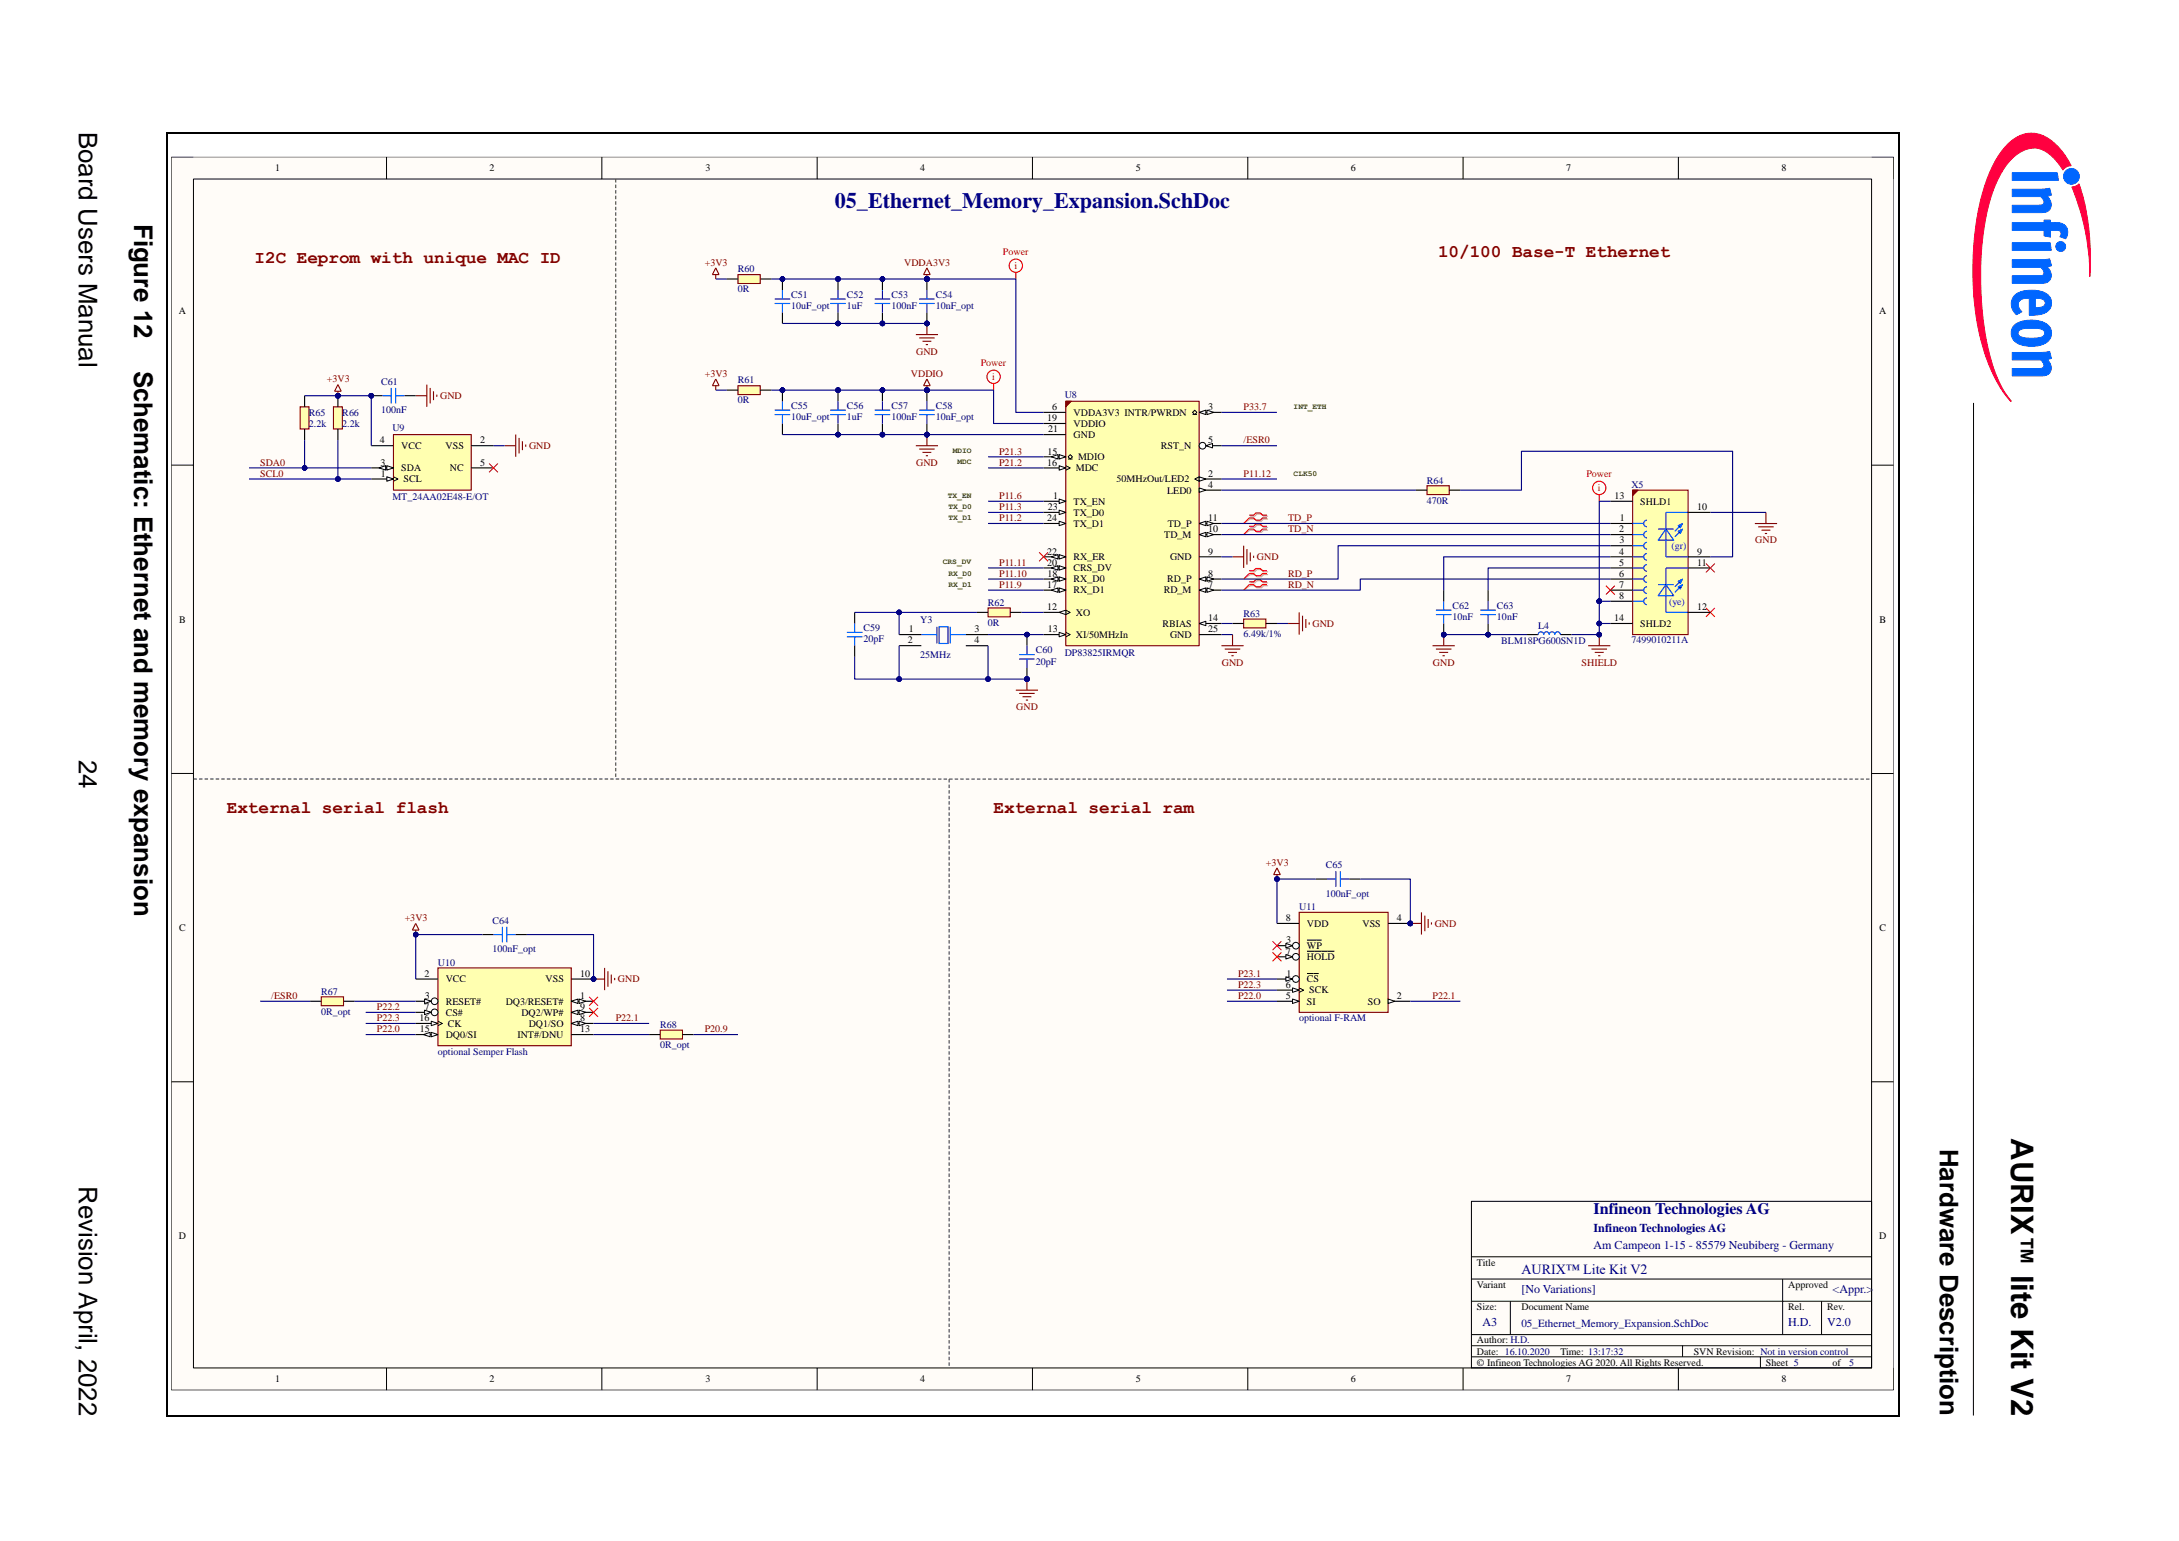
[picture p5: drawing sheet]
<svg xmlns="http://www.w3.org/2000/svg" width="297mm" height="210mm" viewBox="0 0 297 210" stroke-linecap="round" stroke-linejoin="round" font-family="sans-serif">
<defs><g id="words">
<text font-size="4.2" x="274.2" y="155.1" transform="rotate(90 274.2 155.1)">AURIX™ lite Kit V2</text>
<g font-size="3.5">
<text x="10.8" y="18" transform="rotate(90 10.8 18)">Board Users Manual</text>
<text x="18.3" y="30.5" transform="rotate(90 18.3 30.5)">Figure 12</text>
<text x="18.3" y="50.5" transform="rotate(90 18.3 50.5)">Schematic: Ethernet and memory expansion</text>
<text x="10.8" y="103.6" transform="rotate(90 10.8 103.6)">24</text>
<text x="10.8" y="161.7" transform="rotate(90 10.8 161.7)">Revision April, 2022</text>
<text x="264.4" y="156.6" transform="rotate(90 264.4 156.6)">Hardware Description</text>
</g>
<text font-size="3" fill="#000080" x="113.8" y="28.3">05_Ethernet_Memory_Expansion.SchDoc</text>
<g font-size="2.4" fill="#800000">
<text x="34.7" y="35.8">I2C Eeprom with unique MAC ID</text>
<text x="196" y="35">10/100 Base-T Ethernet</text>
<text x="30.9" y="110.7">External serial flash</text>
<text x="135.4" y="110.7">External serial ram</text>
</g>
<text font-size="2.2" fill="#000080" x="217.3" y="165.5">Infineon Technologies AG</text>
<text font-size="1.9" fill="#000080" x="207.4" y="173.6">AURIX™ Lite Kit V2</text>
<g font-size="1.6" fill="#000080">
<text x="217.3" y="167.9">Infineon Technologies AG</text>
<text x="217.3" y="170.2">Am Campeon 1-15 - 85579 Neubiberg - Germany</text>
<text x="207.4" y="176.2">[No Variations]</text>
<text x="249.8" y="176.2">&lt;Appr.&gt;</text>
<text x="202.1" y="180.8">A3</text>
<text x="243.8" y="180.8">H.D.</text>
<text x="249.1" y="180.8">V2.0</text>
</g>
<text font-size="1.5" fill="#000080" x="207.4" y="180.8">05_Ethernet_Memory_Expansion.SchDoc</text>
<g font-size="1.4">
<text x="37.5" y="23.3">1</text>
<text x="66.7" y="23.3">2</text>
<text x="96.2" y="23.3">3</text>
<text x="125.4" y="23.3">4</text>
<text x="154.8" y="23.3">5</text>
<text x="184.1" y="23.3">6</text>
<text x="213.5" y="23.3">7</text>
<text x="242.9" y="23.3">8</text>
<text x="24.4" y="42.8">A</text>
<text x="256.2" y="42.8">A</text>
<text x="142.8" y="57.4">19</text>
<text x="142.9" y="58.9">21</text>
<text x="143.5" y="55.9">6</text>
<text x="146.4" y="56.7">VDDA3V3 INTR/PWRDN</text>
<text x="146.4" y="58.2">VDDIO</text>
<text x="146.4" y="59.7">GND</text>
<text x="164.7" y="55.9">3</text>
<text x="51.8" y="60.4">4</text>
<text x="51.9" y="63.5">3</text>
<text x="51.9" y="65">1</text>
<text x="54.7" y="61.2">VCC</text>
<text x="54.7" y="64.2">SDA</text>
<text x="55" y="65.7">SCL</text>
<text x="60.8" y="61.2">VSS</text>
<text x="61.3" y="64.2">NC</text>
<text x="65.5" y="63.5">5</text>
<text x="65.5" y="60.4">2</text>
<text x="142.8" y="63.5">16</text>
<text x="142.8" y="62">15</text>
<text x="146.7" y="64.2">MDC</text>
<text x="147" y="62.7">MDIO</text>
<text x="152.2" y="65.7">50MHzOut/LED2</text>
<text x="158.3" y="61.2">RST_N</text>
<text x="164.7" y="60.4">5</text>
<text x="164.7" y="65">2</text>
<text x="142.8" y="71">24</text>
<text x="142.8" y="69.5">23</text>
<text x="143.6" y="68">1</text>
<text x="146.4" y="68.8">TX_EN</text>
<text x="146.4" y="70.3">TX_D0</text>
<text x="146.4" y="71.8">TX_D1</text>
<text x="159.1" y="67.3">LED0</text>
<text x="159.2" y="71.8">TD_P</text>
<text x="164.7" y="71">11</text>
<text x="164.7" y="66.5">4</text>
<text x="220.1" y="68">13</text>
<text x="220.8" y="71">1</text>
<text x="223.6" y="68.8">SHLD1</text>
<text x="231.3" y="69.5">10</text>
<text x="142.8" y="77.1">20</text>
<text x="142.8" y="75.6">22</text>
<text x="146.4" y="77.8">CRS_DV</text>
<text x="146.4" y="76.3">RX_ER</text>
<text x="158.7" y="73.3">TD_M</text>
<text x="159.5" y="76.3">GND</text>
<text x="164.7" y="72.5">10</text>
<text x="164.7" y="75.6">9</text>
<text x="220.7" y="75.6">4</text>
<text x="220.7" y="72.5">2</text>
<text x="220.7" y="77.1">5</text>
<text x="220.8" y="74.1">3</text>
<text x="231.3" y="75.6">9</text>
<text x="231.3" y="77.1">11</text>
<text x="142.8" y="83.2">12</text>
<text x="142.8" y="80.1">17</text>
<text x="142.8" y="78.6">18</text>
<text x="146.4" y="80.9">RX_D1</text>
<text x="146.4" y="79.4">RX_D0</text>
<text x="146.7" y="83.9">XO</text>
<text x="158.7" y="80.9">RD_M</text>
<text x="159.1" y="79.4">RD_P</text>
<text x="164.7" y="78.6">8</text>
<text x="164.7" y="80.1">7</text>
<text x="220.7" y="78.6">6</text>
<text x="220.7" y="80.1">7</text>
<text x="220.7" y="81.6">8</text>
<text x="231.3" y="83.2">12</text>
<text x="24.4" y="84.9">B</text>
<text x="123.8" y="87.7">2</text>
<text x="123.9" y="86.2">1</text>
<text x="132.9" y="86.2">3</text>
<text x="132.9" y="87.7">4</text>
<text x="142.8" y="86.2">13</text>
<text x="146.7" y="86.9">XI/50MHzIn</text>
<text x="158.5" y="85.4">RBIAS</text>
<text x="159.5" y="86.9">GND</text>
<text x="164.7" y="84.7">14</text>
<text x="164.7" y="86.2">25</text>
<text x="220" y="84.7">14</text>
<text x="223.6" y="85.4">SHLD2</text>
<text x="256.2" y="84.9">B</text>
<text x="175.3" y="125.6">8</text>
<text x="190.4" y="125.6">4</text>
<text x="24.4" y="126.9">C</text>
<text x="175.3" y="130.1">7</text>
<text x="175.3" y="128.6">3</text>
<text x="178.2" y="129.3">WP</text>
<text x="178.2" y="130.8">HOLD</text>
<text x="178.2" y="126.3">VDD</text>
<text x="185.7" y="126.3">VSS</text>
<text x="256.2" y="126.9">C</text>
<text x="57.9" y="133.1">2</text>
<text x="57.9" y="137.7">7</text>
<text x="57.9" y="136.2">3</text>
<text x="60.8" y="133.9">VCC</text>
<text x="60.8" y="136.9">RESET#</text>
<text x="68.9" y="136.9">DQ3/RESET#</text>
<text x="74.4" y="133.9">VSS</text>
<text x="79.1" y="137.7">9</text>
<text x="79.1" y="133.1">10</text>
<text x="79.1" y="136.2">1</text>
<text x="175.3" y="134.6">6</text>
<text x="175.3" y="136.2">5</text>
<text x="175.4" y="133.1">1</text>
<text x="178.2" y="133.9">CS</text>
<text x="178.2" y="136.9">SI</text>
<text x="178.5" y="135.4">SCK</text>
<text x="186.5" y="136.9">SO</text>
<text x="190.4" y="136.2">2</text>
<text x="57.2" y="139.2">16</text>
<text x="57.2" y="140.7">15</text>
<text x="60.8" y="138.4">CS#</text>
<text x="60.8" y="141.5">DQ0/SI</text>
<text x="61.1" y="139.9">CK</text>
<text x="70.5" y="141.5">INT#/DNU</text>
<text x="71.1" y="138.4">DQ2/WP#</text>
<text x="72.1" y="139.9">DQ1/SO</text>
<text x="79.1" y="139.2">8</text>
<text x="79.1" y="140.7">13</text>
<text x="24.4" y="168.9">D</text>
<text x="201.4" y="172.5">Title</text>
<text x="256.2" y="168.9">D</text>
<text x="201.4" y="178.6">Size:</text>
<text x="201.4" y="175.5">Variant</text>
<text x="207.4" y="178.6">Document Name</text>
<text x="243.8" y="178.6">Rel.</text>
<text x="243.8" y="175.5">Approved</text>
<text x="249.1" y="178.6">Rev.</text>
<text x="201.4" y="184.6">Date: 16.10.2020</text>
<text x="201.4" y="183.1">Author: H.D.</text>
<text x="212.7" y="184.6">Time: 13:17:32</text>
<text x="230.9" y="184.6">SVN Revision: Not in version control</text>
<text x="37.5" y="188.4">1</text>
<text x="66.7" y="188.4">2</text>
<text x="96.2" y="188.4">3</text>
<text x="125.4" y="188.4">4</text>
<text x="154.8" y="188.4">5</text>
<text x="184.1" y="188.4">6</text>
<text x="201.4" y="186.1">© Infineon Technologies AG 2020. All Rights Reserved.</text>
<text x="213.5" y="188.4">7</text>
<text x="240.7" y="186.1">Sheet 5</text>
<text x="242.9" y="188.4">8</text>
<text x="249.8" y="186.1">of</text>
</g>
<g font-size="1.4" fill="#f00">
<text x="136.7" y="34.7">Power</text>
<text x="138.3" y="36.7">i</text>
<text x="133.7" y="49.8">Power</text>
<text x="135.3" y="51.8">i</text>
<text x="216.3" y="65">Power</text>
<text x="217.8" y="67">i</text>
</g>
<g font-size="1.4" fill="#800000">
<text x="96.1" y="36.2">+3V3</text>
<text x="123.3" y="36.2">VDDA3V3</text>
<text x="44.6" y="52.1">+3V3</text>
<text x="96.1" y="51.4">+3V3</text>
<text x="124.2" y="51.4">VDDIO</text>
<text x="124.9" y="48.3">GND</text>
<text x="60" y="54.4">GND</text>
<text x="169.5" y="55.9">P33.7</text>
<text x="35.5" y="63.5">SDA0</text>
<text x="35.5" y="65">SCL0</text>
<text x="72.1" y="61.2">GND</text>
<text x="124.9" y="63.5">GND</text>
<text x="136.2" y="62">P21.3</text>
<text x="136.2" y="63.5">P21.2</text>
<text x="169.5" y="60.4">/ESR0</text>
<text x="169.5" y="65">P11.12</text>
<text x="136.2" y="69.5">P11.3</text>
<text x="136.2" y="71">P11.2</text>
<text x="136.2" y="68">P11.6</text>
<text x="175.6" y="71">TD_P</text>
<text x="136.2" y="77.1">P11.11</text>
<text x="171.4" y="76.3">GND</text>
<text x="175.6" y="72.5">TD_N</text>
<text x="239.3" y="74.1">GND</text>
<text x="136.2" y="78.6">P11.10</text>
<text x="136.2" y="80.1">P11.9</text>
<text x="175.6" y="78.6">RD_P</text>
<text x="175.6" y="80.1">RD_N</text>
<text x="178.9" y="85.4">GND</text>
<text x="166.6" y="90.7">GND</text>
<text x="195.4" y="90.7">GND</text>
<text x="215.6" y="90.7">SHIELD</text>
<text x="138.5" y="96.8">GND</text>
<text x="172.6" y="118">+3V3</text>
<text x="55.2" y="125.6">+3V3</text>
<text x="195.6" y="126.3">GND</text>
<text x="37" y="136.2">/ESR0</text>
<text x="51.4" y="137.7">P22.2</text>
<text x="84.2" y="133.9">GND</text>
<text x="168.8" y="134.6">P22.3</text>
<text x="168.8" y="136.2">P22.0</text>
<text x="168.8" y="133.1">P23.1</text>
<text x="195.3" y="136.2">P22.1</text>
<text x="51.4" y="139.2">P22.3</text>
<text x="51.4" y="140.7">P22.0</text>
<text x="83.9" y="139.2">P22.1</text>
<text x="96.1" y="140.7">P20.9</text>
</g>
<g font-size="1.4" fill="#000080">
<text x="100.6" y="37.1">R60</text>
<text x="100.6" y="39.8">0R</text>
<text x="107.9" y="40.6">C51</text>
<text x="115.5" y="40.6">C52</text>
<text x="121.5" y="40.6">C53</text>
<text x="127.6" y="40.6">C54</text>
<text x="107.9" y="42.1">10uF_opt</text>
<text x="115.5" y="42.1">1uF</text>
<text x="121.5" y="42.1">100nF</text>
<text x="127.6" y="42.1">10nF_opt</text>
<text x="52" y="52.4">C61</text>
<text x="100.6" y="52.3">R61</text>
<text x="42.1" y="56.7">R65</text>
<text x="42.1" y="58.2">2.2k</text>
<text x="46.7" y="56.7">R66</text>
<text x="46.7" y="58.2">2.2k</text>
<text x="52" y="56.4">100nF</text>
<text x="53.5" y="58.8">U9</text>
<text x="100.6" y="55">0R</text>
<text x="107.9" y="55.7">C55</text>
<text x="107.9" y="57.3">10uF_opt</text>
<text x="115.5" y="55.7">C56</text>
<text x="115.5" y="57.3">1uF</text>
<text x="121.5" y="55.7">C57</text>
<text x="121.5" y="57.3">100nF</text>
<text x="127.6" y="55.7">C58</text>
<text x="127.6" y="57.3">10nF_opt</text>
<text x="145.1" y="54.2">U8</text>
<text x="194.5" y="65.9">R64</text>
<text x="53.5" y="68.2">MT_24AA02E48-E/OT</text>
<text x="194.5" y="68.6">470R</text>
<text x="222.4" y="66.5">X5</text>
<text x="134.7" y="82.5">R62</text>
<text x="198" y="83">C62</text>
<text x="204.1" y="83">C63</text>
<text x="117.7" y="86">C59</text>
<text x="117.7" y="87.5">20pF</text>
<text x="125.5" y="85">Y3</text>
<text x="125.5" y="89.7">25MHz</text>
<text x="134.7" y="85.3">0R</text>
<text x="141.2" y="89.1">C60</text>
<text x="145.1" y="89.4">DP83825IRMQR</text>
<text x="169.5" y="84.1">R63</text>
<text x="169.5" y="86.8">6.49k/1%</text>
<text x="198" y="84.5">10nF</text>
<text x="204.1" y="84.5">10nF</text>
<text x="204.7" y="87.8">BLM18PG600SN1D</text>
<text x="209.7" y="85.7">L4</text>
<text x="222.4" y="87.7">7499010211A</text>
<text x="141.2" y="90.6">20pF</text>
<text x="180.8" y="118.3">C65</text>
<text x="67.1" y="125.9">C64</text>
<text x="177.1" y="124">U11</text>
<text x="180.8" y="122.2">100nF_opt</text>
<text x="59.7" y="131.6">U10</text>
<text x="67.1" y="129.8">100nF_opt</text>
<text x="43.8" y="135.5">R67</text>
<text x="43.8" y="138.3">0R_opt</text>
<text x="59.7" y="143.7">optional Semper Flash</text>
<text x="90" y="140.1">R68</text>
<text x="90" y="142.8">0R_opt</text>
<text x="177.1" y="139.2">optional F-RAM</text>
<text x="252.1" y="186.1">5</text>
</g>
<g font-size="1.4" fill="#00f">
<text x="227.9" y="74.8">(gr)</text>
<text x="227.5" y="82.4">(ye)</text>
</g>
<g font-size="1.1" fill="#008000">
<text x="176.4" y="55.7">INT_ETH</text>
<text x="129.9" y="61.8">MDIO</text>
<text x="130.5" y="63.3">MDC</text>
<text x="176.4" y="64.8">CLK50</text>
<text x="129.2" y="67.8">TX_EN</text>
<text x="129.3" y="69.4">TX_D0</text>
<text x="129.3" y="70.9">TX_D1</text>
<text x="128.5" y="76.9">CRS_DV</text>
<text x="129.3" y="80">RX_D1</text>
<text x="129.3" y="78.4">RX_D0</text>
</g>
</g></defs>
<path d="M269 54.9v138" fill="none" stroke="#000" stroke-width=".14"/>
<g fill="#06f" stroke="#06f" stroke-width=".14">
<path d="M274.3 23.6h6.2l.1 1h-6.3z"/>
<path d="M274.3 25.8h3.9l1.2-.1 .3 .9-.6 .1a1.24 1.24 0 0 1-.2 2.2l-4.6 .1v-1h3.5a.56 .56 0 0 0 .8-.6l-.4-.6h-3.9z"/>
<path d="M274.3 30.3h4.4v-.3h.8v.3h.3a1.79 1.79 0 0 1 2 .9l.1 .7-.3 .6-.8-.2a.51 .51 0 0 0 .1-.7 .51 .51 0 0 0-.6-.2h-.8v.9l-.8-.2v-.7h-4.4z"/>
<path d="M274.3 35.4h3.9l1.2-.1 .3 .9-.6 .2a1.24 1.24 0 0 1-.2 2.1l-4.6 .1v-1h3.5a.56 .56 0 0 0 .8-.6l-.4-.6h-3.9z"/>
<path d="M274.3 48h3.9l1.2-.1 .3 1-.6 .1a1.24 1.24 0 0 1-.2 2.2h-4.6v-1h3.5a.55 .55 0 0 0 .8-.5l-.4-.6h-3.9z"/>
<path d="M280.3 33.6a.67 .67 0 0 1 1.3 0 .67 .67 0 0 1-1.3 0zM274.3 33.1h5.2l.1 1h-5.3z"/>
<path d="M274.6 40.3a4 4 0 0 1 3.8-.5 1.57 1.57 0 0 1 1.3 1.7 1.57 1.57 0 0 1-1.6 1.4l-1.5 .1v-2.4a1.2 1.2 0 0 0-1.5 .9l.2 .6 .3 .4-.7 .4a1.82 1.82 0 0 1-.3-2.6zM277.5 40.6v1.3a1.17 1.17 0 0 0 1.3-.5 .62 .62 0 0 0-.6-.7z"/>
<path d="M274.5 44.4a4 4 0 0 1 4.8 0 1.61 1.61 0 0 1-1.1 2.6 4 4 0 0 1-3.7-.6 1.56 1.56 0 0 1 0-2zM275.2 45.1a.6 .6 0 0 0 0 .7 .6 .6 0 0 0 .6 .2l1.5 .1a1.58 1.58 0 0 0 1.4-.5 .73 .73 0 0 0-.8-.8l-1.1-.1a2.45 2.45 0 0 0-1.6 .4z"/>
<circle cx="282.4" cy="24" r="1.07"/>
</g>
<g fill="#ff0040" stroke="#ff0040" stroke-width=".14">
<path d="M282.4 25.5a1.42 1.42 0 0 0 1-.4l.5 1.5a32.6 32.6 0 0 1 1 11.1 31.7 31.7 0 0 0-2.2-11.5z"/>
<path d="M273.8 19.6a4.3 4.3 0 0 1 6.3-.1 10.2 10.2 0 0 1 2.3 3.1l-.6 .1-.6 .5a6.1 6.1 0 0 0-3.3-3 4.3 4.3 0 0 0-3.9 1.7 16.8 16.8 0 0 0-3.3 8.1 45 45 0 0 0 1 20.1l1 2.3 .7 1.2 .8 1.1h-.1a21.8 21.8 0 0 1-4.5-10.5 41 41 0 0 1 1.3-19.8l.3-.9a11.9 11.9 0 0 1 2.6-3.9z"/>
</g>
<g fill="#000">
<path d="M22.7 18h.1v.2h-.1z" fill-rule="evenodd"/>
<path d="M22.7 18h.1v.2h-.1z" fill-rule="evenodd"/>
<path d="M258.9 18h.1v.2h-.1z" fill-rule="evenodd"/>
<path d="M258.9 18h.1v.2h-.1z" fill-rule="evenodd"/>
<path d="M22.7 192.9h.1v.1h-.1z" fill-rule="evenodd"/>
<path d="M22.7 192.9h.1v.1h-.1z" fill-rule="evenodd"/>
<path d="M258.9 192.9h.1v.1h-.1z" fill-rule="evenodd"/>
<path d="M258.9 192.9h.1v.1h-.1z" fill-rule="evenodd"/>
</g>
<path d="M22.7 18.2v174.7M22.8 18.1h236.1M258.9 18.2v174.7M22.8 192.9h236.1" fill="none" stroke="#000" stroke-width=".17"/>
<path d="M23.3 21.4h234.9v168.1h-234.9z" fill-rule="evenodd" fill="#fffcf8"/>
<path d="M23.3 21.4h234.9v168.1h-234.9z" fill="none" stroke="#000" stroke-width=".14"/>
<path d="M26.4 24.4h228.7v162h-228.7z" fill-rule="evenodd" fill="#fffcf8"/>
<g fill="none" stroke="#000" stroke-width=".14">
<path d="M26.4 21.4h-3.1M26.4 24.4h228.7v162h-228.7zM52.7 21.4v3M82 21.4v3M111.4 21.4v3M140.7 21.4v3M170.1 21.4v3M199.5 21.4v3M228.8 21.4v3M255.1 21.4h3.1v3M26.4 63.4h-3.1M258.2 63.4h-3.1"/>
<path d="M26.4 105.4h-3.1M258.2 105.4h-3.1M26.4 147.4h-3.1M258.2 147.4h-3.1M200.6 163.7h54.5v22.7h-54.5zM205.9 177.3v4.6M243 174.3v7.6M248.3 177.3v4.6M255.1 171.3h-54.5M255.1 174.3h-54.5M255.1 177.3h-54.5M52.7 186.4v3.1"/>
<path d="M82 186.4v3.1M111.4 186.4v3.1M140.7 186.4v3.1M170.1 186.4v3.1M199.5 186.4v3.1M228.8 186.4v3.1M229.4 183.4v1.5M240 184.9v1.5M255.1 181.9h-54.5M255.1 183.4h-54.5M255.1 184.9h-54.5M258.2 186.4v3.1"/>
</g>
<path d="M53.6 59.2h10.6v7.6h-10.6z" fill-rule="evenodd" fill="#ffffb0"/>
<path d="M53.6 59.2h10.6v7.6h-10.6z" fill="none" stroke="#800000" stroke-width=".15"/>
<path d="M53.6 60.7h-3M53.6 63.8h-3" fill="none" stroke="#000" stroke-width=".15"/>
<path d="M52.7 63.5l.9 .3-.9 .3z" fill="#f8fcff"/>
<path d="M52.7 63.5l.9 .3-.9 .3z" fill="none" stroke="#000" stroke-width=".14"/>
<path d="M51.7 63.8l.9-.3v.6z" fill="#f8fcff"/>
<path d="M51.7 63.8l.9-.3v.6z" fill="none" stroke="#000" stroke-width=".14"/>
<path d="M53.6 65.3h-3" fill="none" stroke="#000" stroke-width=".15"/>
<path d="M52.7 65l.9 .3-.9 .3z" fill="#f8fcff"/>
<path d="M52.7 65l.9 .3-.9 .3zM53.6 65l.6 .3-.6 .3" fill="none" stroke="#000" stroke-width=".14"/>
<path d="M67.3 60.7h-3.1M67.3 63.8h-3.1" fill="none" stroke="#000" stroke-width=".15"/>
<path d="M145.3 54.7h18.2v33.3h-18.2z" fill-rule="evenodd" fill="#ffffb0"/>
<path d="M145.3 54.7h18.2v33.3h-18.2z" fill="none" stroke="#800000" stroke-width=".15"/>
<path d="M145.3 56.2h-3M166.5 78.9h-3" fill="none" stroke="#000" stroke-width=".15"/>
<path d="M163.5 78.9l.9-.3v.6z" fill="#f8fcff"/>
<path d="M163.5 78.9l.9-.3v.6z" fill="none" stroke="#000" stroke-width=".14"/>
<path d="M164.5 78.6l.9 .3-.9 .3z" fill="#f8fcff"/>
<path d="M164.5 78.6l.9 .3-.9 .3z" fill="none" stroke="#000" stroke-width=".14"/>
<path d="M166.5 80.4h-3" fill="none" stroke="#000" stroke-width=".15"/>
<path d="M163.5 80.4l.9-.3v.6z" fill="#f8fcff"/>
<path d="M163.5 80.4l.9-.3v.6z" fill="none" stroke="#000" stroke-width=".14"/>
<path d="M164.5 80.1l.9 .3-.9 .3z" fill="#f8fcff"/>
<path d="M164.5 80.1l.9 .3-.9 .3z" fill="none" stroke="#000" stroke-width=".14"/>
<path d="M166.5 72.9h-3" fill="none" stroke="#000" stroke-width=".15"/>
<path d="M163.5 72.9l.9-.3v.6z" fill="#f8fcff"/>
<path d="M163.5 72.9l.9-.3v.6z" fill="none" stroke="#000" stroke-width=".14"/>
<path d="M164.5 72.6l.9 .3-.9 .3z" fill="#f8fcff"/>
<path d="M164.5 72.6l.9 .3-.9 .3z" fill="none" stroke="#000" stroke-width=".14"/>
<path d="M166.5 71.3h-3" fill="none" stroke="#000" stroke-width=".15"/>
<path d="M163.5 71.3l.9-.3v.6z" fill="#f8fcff"/>
<path d="M163.5 71.3l.9-.3v.6z" fill="none" stroke="#000" stroke-width=".14"/>
<path d="M164.5 71l.9 .3-.9 .3z" fill="#f8fcff"/>
<path d="M164.5 71l.9 .3-.9 .3z" fill="none" stroke="#000" stroke-width=".14"/>
<path d="M145.3 83.5h-3" fill="none" stroke="#000" stroke-width=".15"/>
<path d="M144.4 83.5l.9-.3v.6z" fill="#f8fcff"/>
<path d="M144.4 83.5l.9-.3v.6zM145.3 83.2l.6 .3-.6 .3" fill="none" stroke="#000" stroke-width=".14"/>
<path d="M145.3 86.5h-3" fill="none" stroke="#000" stroke-width=".15"/>
<path d="M144.4 86.2l.9 .3-.9 .3z" fill="#f8fcff"/>
<path d="M144.4 86.2l.9 .3-.9 .3zM145.3 86.2l.6 .3-.6 .3" fill="none" stroke="#000" stroke-width=".14"/>
<path d="M166.5 85h-3" fill="none" stroke="#000" stroke-width=".15"/>
<path d="M163.5 85l.9-.3v.6z" fill="#f8fcff"/>
<path d="M163.5 85l.9-.3v.6z" fill="none" stroke="#000" stroke-width=".14"/>
<path d="M145.3 62.3h-3" fill="none" stroke="#000" stroke-width=".15"/>
<path d="M144.4 62l.9 .3-.9 .3z" fill="#f8fcff"/>
<path d="M144.4 62l.9 .3-.9 .3z" fill="none" stroke="#000" stroke-width=".14"/>
<path d="M143.3 62.3l.9-.3v.6z" fill="#f8fcff"/>
<path d="M143.3 62.3l.9-.3v.6zM145.6 62.3l.3-.3 .3 .3-.3 .3zM146.2 62.6h-.6" fill="none" stroke="#000" stroke-width=".14"/>
<path d="M145.3 63.8h-3" fill="none" stroke="#000" stroke-width=".15"/>
<path d="M144.4 63.5l.9 .3-.9 .3z" fill="#f8fcff"/>
<path d="M144.4 63.5l.9 .3-.9 .3zM145.3 63.5l.6 .3-.6 .3" fill="none" stroke="#000" stroke-width=".14"/>
<path d="M145.3 80.4h-3" fill="none" stroke="#000" stroke-width=".15"/>
<path d="M144.4 80.1l.9 .3-.9 .3z" fill="#f8fcff"/>
<path d="M144.4 80.1l.9 .3-.9 .3z" fill="none" stroke="#000" stroke-width=".14"/>
<path d="M143.3 80.4l.9-.3v.6z" fill="#f8fcff"/>
<path d="M143.3 80.4l.9-.3v.6z" fill="none" stroke="#000" stroke-width=".14"/>
<path d="M145.3 78.9h-3" fill="none" stroke="#000" stroke-width=".15"/>
<path d="M144.4 78.6l.9 .3-.9 .3z" fill="#f8fcff"/>
<path d="M144.4 78.6l.9 .3-.9 .3z" fill="none" stroke="#000" stroke-width=".14"/>
<path d="M143.3 78.9l.9-.3v.6z" fill="#f8fcff"/>
<path d="M143.3 78.9l.9-.3v.6z" fill="none" stroke="#000" stroke-width=".14"/>
<path d="M145.3 57.7h-3M145.3 77.4h-3" fill="none" stroke="#000" stroke-width=".15"/>
<path d="M144.4 77.1l.9 .3-.9 .3z" fill="#f8fcff"/>
<path d="M144.4 77.1l.9 .3-.9 .3z" fill="none" stroke="#000" stroke-width=".14"/>
<path d="M143.3 77.4l.9-.3v.6z" fill="#f8fcff"/>
<path d="M143.3 77.4l.9-.3v.6z" fill="none" stroke="#000" stroke-width=".14"/>
<path d="M145.3 75.9h-3" fill="none" stroke="#000" stroke-width=".15"/>
<path d="M144.4 75.6l.9 .3-.9 .3z" fill="#f8fcff"/>
<path d="M144.4 75.6l.9 .3-.9 .3z" fill="none" stroke="#000" stroke-width=".14"/>
<path d="M143.3 75.9l.9-.3v.6z" fill="#f8fcff"/>
<path d="M143.3 75.9l.9-.3v.6z" fill="none" stroke="#000" stroke-width=".14"/>
<path d="M166.5 56.2h-3" fill="none" stroke="#000" stroke-width=".15"/>
<path d="M163.5 56.2l.9-.3v.6z" fill="#f8fcff"/>
<path d="M163.5 56.2l.9-.3v.6z" fill="none" stroke="#000" stroke-width=".14"/>
<path d="M164.5 55.9l.9 .3-.9 .3z" fill="#f8fcff"/>
<path d="M162.6 56.2l.3-.3 .3 .3-.3 .3zM163.2 56.5h-.6M164.5 55.9l.9 .3-.9 .3z" fill="none" stroke="#000" stroke-width=".14"/>
<path d="M145.3 68.3h-3" fill="none" stroke="#000" stroke-width=".15"/>
<path d="M144.4 68l.9 .3-.9 .3z" fill="#f8fcff"/>
<path d="M144.4 68l.9 .3-.9 .3z" fill="none" stroke="#000" stroke-width=".14"/>
<path d="M145.3 69.8h-3" fill="none" stroke="#000" stroke-width=".15"/>
<path d="M144.4 69.5l.9 .3-.9 .3z" fill="#f8fcff"/>
<path d="M144.4 69.5l.9 .3-.9 .3z" fill="none" stroke="#000" stroke-width=".14"/>
<path d="M145.3 71.3h-3" fill="none" stroke="#000" stroke-width=".15"/>
<path d="M144.4 71l.9 .3-.9 .3z" fill="#f8fcff"/>
<path d="M144.4 71l.9 .3-.9 .3z" fill="none" stroke="#000" stroke-width=".14"/>
<path d="M166.5 65.3h-3M166.5 86.5h-3" fill="none" stroke="#000" stroke-width=".15"/>
<path d="M163.5 65l.9 .3-.9 .3z" fill="#f8fcff"/>
<path d="M163.5 65l.9 .3-.9 .3zM163.5 65l-.6 .3 .6 .3" fill="none" stroke="#000" stroke-width=".14"/>
<path d="M166.5 60.7h-3" fill="none" stroke="#000" stroke-width=".15"/>
<circle cx="163.9" cy="60.7" r=".45" fill="#f8fcff"/>
<circle cx="163.9" cy="60.7" r=".45" fill="none" stroke="#000" stroke-width=".14"/>
<path d="M164.4 60.7l.9-.3v.6z" fill="#f8fcff"/>
<path d="M164.4 60.7l.9-.3v.6z" fill="none" stroke="#000" stroke-width=".14"/>
<path d="M166.5 75.9h-3" fill="none" stroke="#000" stroke-width=".15"/>
<path d="M145.3 54.7h.8l-.8 .7z" fill="#800000"/>
<path d="M145.3 54.7h.8l-.8 .7z" fill="none" stroke="#800000" stroke-width=".14"/>
<path d="M166.5 66.8h-3" fill="none" stroke="#000" stroke-width=".15"/>
<path d="M163.5 66.5l.9 .3-.9 .3z" fill="#f8fcff"/>
<path d="M163.5 66.5l.9 .3-.9 .3z" fill="none" stroke="#000" stroke-width=".14"/>
<path d="M145.3 59.2h-3" fill="none" stroke="#000" stroke-width=".15"/>
<path d="M97.6 36.5l.4 .9h-.9zM97.6 37.4v.6M169.5 74.4v3M169.5 75.9h-1.5M170 74.8v2.1M170.4 75.3v1.2M170.9 75.7v.3" fill="none" stroke="#800000" stroke-width=".15"/>
<path d="M100.6 37.4h3v1.2h-3z" fill-rule="evenodd" fill="#ffffb0"/>
<path d="M100.6 37.4h3v1.2h-3z" fill="none" stroke="#800000" stroke-width=".15"/>
<path d="M100.6 38h-1.5M105.2 38h-1.6" fill="none" stroke="#000" stroke-width=".15"/>
<path d="M100.6 52.6h3v1.2h-3z" fill-rule="evenodd" fill="#ffffb0"/>
<path d="M100.6 52.6h3v1.2h-3z" fill="none" stroke="#800000" stroke-width=".15"/>
<path d="M100.6 53.2h-1.5M105.2 53.2h-1.6" fill="none" stroke="#000" stroke-width=".15"/>
<circle cx="120.3" cy="44.1" r=".3" fill="#000080"/>
<circle cx="120.3" cy="44.1" r=".3" fill="none" stroke="#000080" stroke-width=".14"/>
<circle cx="120.3" cy="38" r=".3" fill="#000080"/>
<circle cx="120.3" cy="38" r=".3" fill="none" stroke="#000080" stroke-width=".14"/>
<path d="M120.3 42.6v1.5" fill="none" stroke="#000" stroke-width=".15"/>
<circle cx="120.3" cy="44.1" r=".3" fill="#000080"/>
<circle cx="120.3" cy="44.1" r=".3" fill="none" stroke="#000080" stroke-width=".14"/>
<path d="M120.3 38v1.5" fill="none" stroke="#000" stroke-width=".15"/>
<circle cx="120.3" cy="38" r=".3" fill="#000080"/>
<circle cx="120.3" cy="38" r=".3" fill="none" stroke="#000080" stroke-width=".14"/>
<path d="M120.3 39.5v1.3M120.3 41.4v1.2M121.4 40.8h-2.2M121.4 41.4h-2.2" fill="none" stroke="#00f" stroke-width=".15"/>
<circle cx="120.3" cy="53.2" r=".3" fill="#000080"/>
<circle cx="120.3" cy="53.2" r=".3" fill="none" stroke="#000080" stroke-width=".14"/>
<circle cx="120.3" cy="59.2" r=".3" fill="#000080"/>
<circle cx="120.3" cy="59.2" r=".3" fill="none" stroke="#000080" stroke-width=".14"/>
<path d="M120.3 53.2v1.5" fill="none" stroke="#000" stroke-width=".15"/>
<circle cx="120.3" cy="53.2" r=".3" fill="#000080"/>
<circle cx="120.3" cy="53.2" r=".3" fill="none" stroke="#000080" stroke-width=".14"/>
<path d="M120.3 57.7v1.5" fill="none" stroke="#000" stroke-width=".15"/>
<circle cx="120.3" cy="59.2" r=".3" fill="#000080"/>
<circle cx="120.3" cy="59.2" r=".3" fill="none" stroke="#000080" stroke-width=".14"/>
<path d="M120.3 54.7v1.2M120.3 56.5v1.2M121.4 55.9h-2.2M121.4 56.5h-2.2" fill="none" stroke="#00f" stroke-width=".15"/>
<circle cx="106.7" cy="38" r=".3" fill="#000080"/>
<circle cx="106.7" cy="38" r=".3" fill="none" stroke="#000080" stroke-width=".14"/>
<path d="M106.7 38v1.5M106.7 42.6v1.5" fill="none" stroke="#000" stroke-width=".15"/>
<circle cx="106.7" cy="38" r=".3" fill="#000080"/>
<circle cx="106.7" cy="38" r=".3" fill="none" stroke="#000080" stroke-width=".14"/>
<path d="M106.7 39.5v1.3M106.7 41.4v1.2M107.7 40.8h-2.1M107.7 41.4h-2.1" fill="none" stroke="#00f" stroke-width=".15"/>
<circle cx="106.7" cy="53.2" r=".3" fill="#000080"/>
<circle cx="106.7" cy="53.2" r=".3" fill="none" stroke="#000080" stroke-width=".14"/>
<path d="M106.7 53.2v1.5M106.7 57.7v1.5" fill="none" stroke="#000" stroke-width=".15"/>
<circle cx="106.7" cy="53.2" r=".3" fill="#000080"/>
<circle cx="106.7" cy="53.2" r=".3" fill="none" stroke="#000080" stroke-width=".14"/>
<path d="M106.7 54.7v1.2M106.7 56.5v1.2M107.7 55.9h-2.1M107.7 56.5h-2.1" fill="none" stroke="#00f" stroke-width=".15"/>
<circle cx="114.2" cy="53.2" r=".3" fill="#000080"/>
<circle cx="114.2" cy="53.2" r=".3" fill="none" stroke="#000080" stroke-width=".14"/>
<circle cx="114.2" cy="59.2" r=".3" fill="#000080"/>
<circle cx="114.2" cy="59.2" r=".3" fill="none" stroke="#000080" stroke-width=".14"/>
<path d="M114.2 53.2v1.5" fill="none" stroke="#000" stroke-width=".15"/>
<circle cx="114.2" cy="53.2" r=".3" fill="#000080"/>
<circle cx="114.2" cy="53.2" r=".3" fill="none" stroke="#000080" stroke-width=".14"/>
<path d="M114.2 57.7v1.5" fill="none" stroke="#000" stroke-width=".15"/>
<circle cx="114.2" cy="59.2" r=".3" fill="#000080"/>
<circle cx="114.2" cy="59.2" r=".3" fill="none" stroke="#000080" stroke-width=".14"/>
<path d="M114.2 54.7v1.2M114.2 56.5v1.2M115.3 55.9h-2.1M115.3 56.5h-2.1" fill="none" stroke="#00f" stroke-width=".15"/>
<circle cx="114.2" cy="38" r=".3" fill="#000080"/>
<circle cx="114.2" cy="38" r=".3" fill="none" stroke="#000080" stroke-width=".14"/>
<circle cx="114.2" cy="44.1" r=".3" fill="#000080"/>
<circle cx="114.2" cy="44.1" r=".3" fill="none" stroke="#000080" stroke-width=".14"/>
<path d="M114.2 38v1.5" fill="none" stroke="#000" stroke-width=".15"/>
<circle cx="114.2" cy="38" r=".3" fill="#000080"/>
<circle cx="114.2" cy="38" r=".3" fill="none" stroke="#000080" stroke-width=".14"/>
<path d="M114.2 42.6v1.5" fill="none" stroke="#000" stroke-width=".15"/>
<circle cx="114.2" cy="44.1" r=".3" fill="#000080"/>
<circle cx="114.2" cy="44.1" r=".3" fill="none" stroke="#000080" stroke-width=".14"/>
<path d="M114.2 39.5v1.3M114.2 41.4v1.2M115.3 40.8h-2.1M115.3 41.4h-2.1" fill="none" stroke="#00f" stroke-width=".15"/>
<circle cx="126.4" cy="53.2" r=".3" fill="#000080"/>
<circle cx="126.4" cy="53.2" r=".3" fill="none" stroke="#000080" stroke-width=".14"/>
<circle cx="126.4" cy="59.2" r=".3" fill="#000080"/>
<circle cx="126.4" cy="59.2" r=".3" fill="none" stroke="#000080" stroke-width=".14"/>
<path d="M126.4 53.2v1.5" fill="none" stroke="#000" stroke-width=".15"/>
<circle cx="126.4" cy="53.2" r=".3" fill="#000080"/>
<circle cx="126.4" cy="53.2" r=".3" fill="none" stroke="#000080" stroke-width=".14"/>
<path d="M126.4 57.7v1.5" fill="none" stroke="#000" stroke-width=".15"/>
<circle cx="126.4" cy="59.2" r=".3" fill="#000080"/>
<circle cx="126.4" cy="59.2" r=".3" fill="none" stroke="#000080" stroke-width=".14"/>
<path d="M126.4 54.7v1.2M126.4 56.5v1.2M127.4 55.9h-2.1M127.4 56.5h-2.1" fill="none" stroke="#00f" stroke-width=".15"/>
<circle cx="126.4" cy="38" r=".3" fill="#000080"/>
<circle cx="126.4" cy="38" r=".3" fill="none" stroke="#000080" stroke-width=".14"/>
<circle cx="126.4" cy="44.1" r=".3" fill="#000080"/>
<circle cx="126.4" cy="44.1" r=".3" fill="none" stroke="#000080" stroke-width=".14"/>
<path d="M126.4 38v1.5" fill="none" stroke="#000" stroke-width=".15"/>
<circle cx="126.4" cy="38" r=".3" fill="#000080"/>
<circle cx="126.4" cy="38" r=".3" fill="none" stroke="#000080" stroke-width=".14"/>
<path d="M126.4 42.6v1.5" fill="none" stroke="#000" stroke-width=".15"/>
<circle cx="126.4" cy="44.1" r=".3" fill="#000080"/>
<circle cx="126.4" cy="44.1" r=".3" fill="none" stroke="#000080" stroke-width=".14"/>
<path d="M126.4 39.5v1.3M126.4 41.4v1.2M127.4 40.8h-2.1M127.4 41.4h-2.1" fill="none" stroke="#00f" stroke-width=".15"/>
<path d="M126.4 44.1v1.5M126.5 47h-.3M127 46.5h-1.2M127.4 46.1h-2.1M127.9 45.6h-3.1" fill="none" stroke="#800000" stroke-width=".15"/>
<circle cx="126.4" cy="44.1" r=".3" fill="#000080"/>
<circle cx="126.4" cy="44.1" r=".3" fill="none" stroke="#000080" stroke-width=".14"/>
<path d="M126.4 59.2v1.5M126.5 62.1h-.3M127 61.7h-1.2M127.4 61.2h-2.1M127.9 60.7h-3.1" fill="none" stroke="#800000" stroke-width=".15"/>
<circle cx="126.4" cy="59.2" r=".3" fill="#000080"/>
<circle cx="126.4" cy="59.2" r=".3" fill="none" stroke="#000080" stroke-width=".14"/>
<path d="M126.4 36.5l.4 .9h-.9zM126.4 37.4v.6" fill="none" stroke="#800000" stroke-width=".15"/>
<circle cx="126.4" cy="38" r=".3" fill="#000080"/>
<circle cx="126.4" cy="38" r=".3" fill="none" stroke="#000080" stroke-width=".14"/>
<path d="M126.4 51.7l.4 .9h-.9zM126.4 52.6v.6" fill="none" stroke="#800000" stroke-width=".15"/>
<circle cx="126.4" cy="53.2" r=".3" fill="#000080"/>
<circle cx="126.4" cy="53.2" r=".3" fill="none" stroke="#000080" stroke-width=".14"/>
<path d="M97.6 51.7l.4 .9h-.9zM97.6 52.6v.6M168 86.5v1.5M168.2 89.4h-.3M168.6 88.9h-1.2M169.1 88.5h-2.1M169.5 88h-3" fill="none" stroke="#800000" stroke-width=".15"/>
<path d="M141.7 75.3l1.2 1.2M142.9 75.3l-1.2 1.2" fill="none" stroke="#f00" stroke-width=".14"/>
<path d="M134.7 82.9h3v1.2h-3z" fill-rule="evenodd" fill="#ffffb0"/>
<path d="M134.7 82.9h3v1.2h-3z" fill="none" stroke="#800000" stroke-width=".15"/>
<path d="M125.6 86.5h-3M125.6 88h-3M134.7 83.5h-1.5M134.7 86.5h-3M134.7 88h-3M139.2 83.5h-1.5" fill="none" stroke="#000" stroke-width=".15"/>
<path d="M127.7 85.4v2.3M127.7 86.5h-2.1M128 85.4h1.2v2.3h-1.2zM129.5 85.4v2.3M131.7 86.5h-2.2" fill="none" stroke="#00f" stroke-width=".15"/>
<circle cx="140" cy="86.5" r=".3" fill="#000080"/>
<circle cx="140" cy="86.5" r=".3" fill="none" stroke="#000080" stroke-width=".14"/>
<circle cx="140" cy="92.5" r=".3" fill="#000080"/>
<circle cx="140" cy="92.5" r=".3" fill="none" stroke="#000080" stroke-width=".14"/>
<path d="M140 86.5v1.5" fill="none" stroke="#000" stroke-width=".15"/>
<circle cx="140" cy="86.5" r=".3" fill="#000080"/>
<circle cx="140" cy="86.5" r=".3" fill="none" stroke="#000080" stroke-width=".14"/>
<path d="M140 91v1.5" fill="none" stroke="#000" stroke-width=".15"/>
<circle cx="140" cy="92.5" r=".3" fill="#000080"/>
<circle cx="140" cy="92.5" r=".3" fill="none" stroke="#000080" stroke-width=".14"/>
<path d="M116.5 85v1.2M116.5 86.8v1.2M117.6 86.2h-2.1M117.6 86.8h-2.1M140 88v1.2M140 89.8v1.2M141.1 89.2h-2.2M141.1 89.8h-2.2" fill="none" stroke="#00f" stroke-width=".15"/>
<path d="M116.5 83.5v1.5M116.5 88v1.5" fill="none" stroke="#000" stroke-width=".15"/>
<path d="M169.5 84.4h3.1v1.2h-3.1z" fill-rule="evenodd" fill="#ffffb0"/>
<path d="M140 92.5v1.6M140.2 95.4h-.4M140.6 95h-1.2M141.1 94.5h-2.2M141.5 94.1h-3M169.5 84.4h3.1v1.2h-3.1zM177.1 83.5v3M177.1 85h-1.5M177.6 83.9v2.1M178 84.4v1.2M178.5 84.8v.3" fill="none" stroke="#800000" stroke-width=".15"/>
<path d="M169.5 85h-1.5M174.1 85h-1.5" fill="none" stroke="#000" stroke-width=".15"/>
<circle cx="140" cy="92.5" r=".3" fill="#000080"/>
<circle cx="140" cy="92.5" r=".3" fill="none" stroke="#000080" stroke-width=".14"/>
<circle cx="46.1" cy="53.9" r=".3" fill="#000080"/>
<circle cx="46.1" cy="53.9" r=".3" fill="none" stroke="#000080" stroke-width=".14"/>
<path d="M45.5 55.4h1.2v3.1h-1.2z" fill-rule="evenodd" fill="#ffffb0"/>
<path d="M45.5 55.4h1.2v3.1h-1.2z" fill="none" stroke="#800000" stroke-width=".15"/>
<path d="M46.1 53.9v1.5" fill="none" stroke="#000" stroke-width=".15"/>
<circle cx="46.1" cy="53.9" r=".3" fill="#000080"/>
<circle cx="46.1" cy="53.9" r=".3" fill="none" stroke="#000080" stroke-width=".14"/>
<path d="M46.1 58.5v1.5" fill="none" stroke="#000" stroke-width=".15"/>
<path d="M40.9 55.4h1.2v3.1h-1.2z" fill-rule="evenodd" fill="#ffffb0"/>
<path d="M40.9 55.4h1.2v3.1h-1.2z" fill="none" stroke="#800000" stroke-width=".15"/>
<path d="M41.5 53.9v1.5M41.5 58.5v1.5" fill="none" stroke="#000" stroke-width=".15"/>
<circle cx="50.6" cy="53.9" r=".3" fill="#000080"/>
<circle cx="50.6" cy="53.9" r=".3" fill="none" stroke="#000080" stroke-width=".14"/>
<path d="M52.1 53.9h-1.5" fill="none" stroke="#000" stroke-width=".15"/>
<circle cx="50.6" cy="53.9" r=".3" fill="#000080"/>
<circle cx="50.6" cy="53.9" r=".3" fill="none" stroke="#000080" stroke-width=".14"/>
<path d="M56.7 53.9h-1.5" fill="none" stroke="#000" stroke-width=".15"/>
<path d="M53.3 52.9v2.1M53.3 53.9h-1.2M53.9 52.9v2.1M55.2 53.9h-1.3" fill="none" stroke="#00f" stroke-width=".15"/>
<path d="M46.1 52.4l.4 .9h-.9zM46.1 53.3v.6M58.2 52.4v3M58.2 53.9h-1.5M58.6 52.9v2.1M59.1 53.3v1.2M59.6 53.8v.3" fill="none" stroke="#800000" stroke-width=".15"/>
<circle cx="46.1" cy="53.9" r=".3" fill="#000080"/>
<circle cx="46.1" cy="53.9" r=".3" fill="none" stroke="#000080" stroke-width=".14"/>
<path d="M70.3 59.2v3.1M70.8 59.7v2.1M70.3 60.7h-1.5M71.2 60.1v1.2M71.7 60.6v.3M218 86.5v1.5M218.2 89.4h-.3M218.6 88.9h-1.2M219.1 88.5h-2.1M219.5 88h-3" fill="none" stroke="#800000" stroke-width=".15"/>
<path d="M66.7 63.2l1.2 1.2M67.9 63.2l-1.2 1.2" fill="none" stroke="#f00" stroke-width=".14"/>
<circle cx="218" cy="86.5" r=".3" fill="#000080"/>
<circle cx="218" cy="86.5" r=".3" fill="none" stroke="#000080" stroke-width=".14"/>
<path d="M170.3 70.6l-.8 .7M170.3 72.1l-.8 .8M170.3 78.2l-.8 .7M170.3 79.7l-.8 .7M218.9 79.8l1.2 1.2M220.1 79.8l-1.2 1.2" fill="none" stroke="#f00" stroke-width=".14"/>
<path d="M172.9 70.4h-.6l-.3-.3h-.6l-.3 .3h-.7M172.9 70.7h-.6l-.3 .3h-.6l-.3-.3h-.7M172.9 71.9h-.6l-.3-.3h-.6l-.3 .3h-.7M172.9 72.3h-.6l-.3 .3h-.6l-.3-.3h-.7M172.9 77.9h-.6l-.3-.3h-.6l-.3 .3h-.7M172.9 78.3h-.6l-.3 .3h-.6l-.3-.3h-.7M172.9 79.4h-.6l-.3-.3h-.6l-.3 .3h-.7M172.9 79.8h-.6l-.3 .3h-.6l-.3-.3h-.7" fill="none" stroke="#d0a19e" stroke-width=".15"/>
<path d="M170.4 70.7l-.9 .6M170.4 72.3l-.9 .6M170.4 78.3l-.9 .6M170.4 79.8l-.9 .6" fill="none" stroke="#d0a19e" stroke-width=".14"/>
<path d="M172.7 70.2h-.6l-.3-.3h-.6l-.3 .3h-.6M172.7 70.6h-.6l-.3 .3h-.6l-.3-.3h-.6M172.7 71.7h-.6l-.3-.3h-.6l-.3 .3h-.6M172.7 72.1h-.6l-.3 .3h-.6l-.3-.3h-.6M172.7 77.8h-.6l-.3-.3h-.6l-.3 .3h-.6M172.7 78.2h-.6l-.3 .3h-.6l-.3-.3h-.6M172.7 79.3h-.6l-.3-.3h-.6l-.3 .3h-.6M172.7 79.7h-.6l-.3 .3h-.6l-.3-.3h-.6" fill="none" stroke="#f00" stroke-width=".15"/>
<circle cx="202.9" cy="86.5" r=".3" fill="#000080"/>
<circle cx="202.9" cy="86.5" r=".3" fill="none" stroke="#000080" stroke-width=".14"/>
<path d="M202.9 80.4v1.5M202.9 85v1.5" fill="none" stroke="#000" stroke-width=".15"/>
<circle cx="202.9" cy="86.5" r=".3" fill="#000080"/>
<circle cx="202.9" cy="86.5" r=".3" fill="none" stroke="#000080" stroke-width=".14"/>
<path d="M202.9 81.9v1.3M202.9 83.8v1.2M203.9 83.2h-2.1M203.9 83.8h-2.1" fill="none" stroke="#00f" stroke-width=".15"/>
<circle cx="196.8" cy="86.5" r=".3" fill="#000080"/>
<circle cx="196.8" cy="86.5" r=".3" fill="none" stroke="#000080" stroke-width=".14"/>
<path d="M196.8 80.4v1.5M196.8 85v1.5" fill="none" stroke="#000" stroke-width=".15"/>
<circle cx="196.8" cy="86.5" r=".3" fill="#000080"/>
<circle cx="196.8" cy="86.5" r=".3" fill="none" stroke="#000080" stroke-width=".14"/>
<path d="M196.8 81.9v1.3M196.8 83.8v1.2M197.9 83.2h-2.1M197.9 83.8h-2.1" fill="none" stroke="#00f" stroke-width=".15"/>
<path d="M196.8 86.5v1.5M197 89.4h-.3M197.4 88.9h-1.2M197.9 88.5h-2.1M198.3 88h-3" fill="none" stroke="#800000" stroke-width=".15"/>
<circle cx="196.8" cy="86.5" r=".3" fill="#000080"/>
<circle cx="196.8" cy="86.5" r=".3" fill="none" stroke="#000080" stroke-width=".14"/>
<path d="M232.6 76.8l1.2 1.2M233.8 76.8l-1.2 1.2M232.6 82.8l1.2 1.3M233.8 82.8l-1.2 1.3" fill="none" stroke="#f00" stroke-width=".14"/>
<path d="M240.7 69.8v1.5M240.9 72.7h-.3M241.4 72.3h-1.3M241.8 71.8h-2.1M242.3 71.3h-3.1" fill="none" stroke="#800000" stroke-width=".15"/>
<g fill="none" stroke="#434343" stroke-width=".15">
<path d="M83.9 24.4v.5M83.9 25.2v.4M83.9 25.9v.5M83.9 26.7v.4M83.9 27.4v.5M83.9 28.2v.5M83.9 28.9v.5M83.9 29.7v.5M83.9 30.5v.4M83.9 31.2v.5M83.9 32v.4M83.9 32.7v.5"/>
<path d="M83.9 33.5v.5M83.9 34.2v.5M83.9 35v.5M83.9 35.8v.4M83.9 36.5v.5M83.9 37.3v.4M83.9 38v.5M83.9 38.8v.5M83.9 39.5v.5M83.9 40.3v.5M83.9 41.1v.4M83.9 41.8v.5"/>
<path d="M83.9 42.6v.4M83.9 43.3v.5M83.9 44.1v.5M83.9 44.8v.5M83.9 45.6v.5M83.9 46.4v.4M83.9 47.1v.5M83.9 47.9v.4M83.9 48.6v.5M83.9 49.4v.5M83.9 50.1v.5M83.9 50.9v.5"/>
<path d="M83.9 51.7v.4M83.9 52.4v.5M83.9 53.2v.4M83.9 53.9v.5M83.9 54.7v.5M83.9 55.4v.5M83.9 56.2v.5M83.9 57v.4M83.9 57.7v.5M83.9 58.5v.4M83.9 59.2v.5M83.9 60v.5"/>
<path d="M83.9 60.7v.5M83.9 61.5v.5M83.9 62.3v.4M83.9 63v.5M83.9 63.8v.4M83.9 64.5v.5M83.9 65.3v.5M83.9 66v.5M83.9 66.8v.5M83.9 67.6v.4M83.9 68.3v.5M83.9 69.1v.4"/>
<path d="M83.9 69.8v.5M83.9 70.6v.5M83.9 71.3v.5M83.9 72.1v.5M83.9 72.9v.4M83.9 73.6v.5M83.9 74.4v.4M83.9 75.1v.5M83.9 75.9v.5M83.9 76.6v.5M83.9 77.4v.5M83.9 78.2v.4"/>
<path d="M83.9 78.9v.5M83.9 79.7v.4M83.9 80.4v.5M83.9 81.2v.5M83.9 81.9v.5M83.9 82.7v.5M83.9 83.5v.4M83.9 84.2v.5M83.9 85v.4M83.9 85.7v.5M83.9 86.5v.5M83.9 87.2v.5"/>
<path d="M83.9 88v.5M83.9 88.8v.4M83.9 89.5v.5M83.9 90.3v.4M83.9 91v.5M83.9 91.8v.5M83.9 92.5v.5M83.9 93.3v.5M83.9 94.1v.4M83.9 94.8v.5M83.9 95.6v.4M83.9 96.3v.5"/>
<path d="M83.9 97.1v.5M83.9 97.8v.5M83.9 98.6v.5M83.9 99.4v.4M26.8 106.2h-.4M27.6 106.2h-.5M28.4 106.2h-.5M29.1 106.2h-.5M29.9 106.2h-.5M30.6 106.2h-.4M31.4 106.2h-.5M32.1 106.2h-.4"/>
<path d="M32.9 106.2h-.5M33.7 106.2h-.5M34.4 106.2h-.5M35.2 106.2h-.5M35.9 106.2h-.4M36.7 106.2h-.5M37.5 106.2h-.5M38.2 106.2h-.5M39 106.2h-.5M39.7 106.2h-.4M40.5 106.2h-.5M41.2 106.2h-.4"/>
<path d="M42 106.2h-.5M42.8 106.2h-.5M43.5 106.2h-.5M44.3 106.2h-.5M45 106.2h-.4M45.8 106.2h-.5M46.5 106.2h-.4M47.3 106.2h-.5M48.1 106.2h-.5M48.8 106.2h-.5M49.6 106.2h-.5M50.3 106.2h-.4"/>
<path d="M51.1 106.2h-.5M51.8 106.2h-.4M52.6 106.2h-.5M53.4 106.2h-.5M54.1 106.2h-.5M54.9 106.2h-.5M55.6 106.2h-.4M56.4 106.2h-.5M57.1 106.2h-.4M57.9 106.2h-.5M58.7 106.2h-.5M59.4 106.2h-.5"/>
<path d="M60.2 106.2h-.5M60.9 106.2h-.4M61.7 106.2h-.5M62.4 106.2h-.4M63.2 106.2h-.5M64 106.2h-.5M64.7 106.2h-.5M65.5 106.2h-.5M66.2 106.2h-.4M67 106.2h-.5M67.8 106.2h-.5M68.5 106.2h-.5"/>
<path d="M69.3 106.2h-.5M70 106.2h-.5M70.8 106.2h-.5M71.5 106.2h-.4M72.3 106.2h-.5M73.1 106.2h-.5M73.8 106.2h-.5M74.6 106.2h-.5M75.3 106.2h-.5M76.1 106.2h-.5M76.8 106.2h-.4M77.6 106.2h-.5"/>
<path d="M78.4 106.2h-.5M79.1 106.2h-.5M79.9 106.2h-.5M80.6 106.2h-.4M81.4 106.2h-.5M82.1 106.2h-.4M82.9 106.2h-.5M83.7 106.2h-.5M83.9 100.1v.5M83.9 100.9v.4M83.9 101.6v.5M83.9 102.4v.5"/>
<path d="M83.9 103.1v.5M83.9 103.9v.5M83.9 104.7v.4M83.9 105.4v.5M84.4 106.2h-.5M85.2 106.2h-.5M85.9 106.2h-.4M86.7 106.2h-.5M87.4 106.2h-.4M88.2 106.2h-.5M89 106.2h-.5M89.7 106.2h-.5"/>
<path d="M90.5 106.2h-.5M91.2 106.2h-.4M92 106.2h-.5M92.7 106.2h-.4M93.5 106.2h-.5M94.3 106.2h-.5M95 106.2h-.5M95.8 106.2h-.5M96.5 106.2h-.4M97.3 106.2h-.5M98 106.2h-.4M98.8 106.2h-.5"/>
<path d="M99.6 106.2h-.5M100.3 106.2h-.5M101.1 106.2h-.5M101.8 106.2h-.4M102.6 106.2h-.5M103.4 106.2h-.5M104.1 106.2h-.5M104.9 106.2h-.5M105.6 106.2h-.4M106.4 106.2h-.5M107.1 106.2h-.4M107.9 106.2h-.5"/>
<path d="M108.7 106.2h-.5M109.4 106.2h-.5M110.2 106.2h-.5M110.9 106.2h-.4M111.7 106.2h-.5M112.4 106.2h-.4M113.2 106.2h-.5M114 106.2h-.5M114.7 106.2h-.5M115.5 106.2h-.5M116.2 106.2h-.4M117 106.2h-.5"/>
<path d="M117.7 106.2h-.4M118.5 106.2h-.5M119.3 106.2h-.5M120 106.2h-.5M120.8 106.2h-.5M121.5 106.2h-.4M122.3 106.2h-.5M123 106.2h-.4M123.8 106.2h-.5M124.6 106.2h-.5M125.3 106.2h-.5M126.1 106.2h-.5"/>
<path d="M126.8 106.2h-.4M127.6 106.2h-.5M128.3 106.2h-.4M129.1 106.2h-.5M129.4 106.9v.5M129.4 107.7v.5M129.4 108.4v.5M129.4 109.2v.5M129.4 110v.4M129.4 110.7v.5M129.4 111.5v.4M129.4 112.2v.5"/>
<path d="M129.4 113v.5M129.4 113.7v.5M129.4 114.5v.5M129.4 115.3v.4M129.4 116v.5M129.4 116.8v.4M129.4 117.5v.5M129.4 118.3v.5M129.4 119v.5M129.4 119.8v.5M129.9 106.2h-.5v.4M130.6 106.2h-.5"/>
<path d="M131.4 106.2h-.5M132.1 106.2h-.4M132.9 106.2h-.5M133.7 106.2h-.5M134.4 106.2h-.5M135.2 106.2h-.5M135.9 106.2h-.4M136.7 106.2h-.5M137.4 106.2h-.4M138.2 106.2h-.5M139 106.2h-.5M139.7 106.2h-.5"/>
<path d="M140.5 106.2h-.5M141.2 106.2h-.5M142 106.2h-.5M142.7 106.2h-.4M143.5 106.2h-.5M144.3 106.2h-.5M145 106.2h-.5M145.8 106.2h-.5M146.5 106.2h-.4M147.3 106.2h-.5M148 106.2h-.4M148.8 106.2h-.5"/>
<path d="M149.6 106.2h-.5M150.3 106.2h-.5M151.1 106.2h-.5M151.8 106.2h-.4M152.6 106.2h-.5M153.3 106.2h-.4M154.1 106.2h-.5M154.9 106.2h-.5M155.6 106.2h-.4M156.4 106.2h-.5M157.1 106.2h-.4M157.9 106.2h-.5"/>
<path d="M158.7 106.2h-.5M159.4 106.2h-.5M160.2 106.2h-.5M160.9 106.2h-.5M161.7 106.2h-.5M162.4 106.2h-.4M163.2 106.2h-.5M164 106.2h-.5M164.7 106.2h-.5M165.5 106.2h-.5M166.2 106.2h-.4M167 106.2h-.5"/>
<path d="M167.7 106.2h-.4M168.5 106.2h-.5M169.3 106.2h-.5M170 106.2h-.5M170.8 106.2h-.5M171.5 106.2h-.4M172.3 106.2h-.5M173 106.2h-.4M173.8 106.2h-.5M174.6 106.2h-.5M175.3 106.2h-.5M176.1 106.2h-.5"/>
<path d="M176.8 106.2h-.4M177.6 106.2h-.5M178.3 106.2h-.4M179.1 106.2h-.5M179.9 106.2h-.5M180.6 106.2h-.5M181.4 106.2h-.5M182.1 106.2h-.4M182.9 106.2h-.5M183.6 106.2h-.4M184.4 106.2h-.5M185.2 106.2h-.5"/>
<path d="M185.9 106.2h-.5M186.7 106.2h-.5M187.4 106.2h-.4M188.2 106.2h-.5M188.9 106.2h-.4M189.7 106.2h-.5M190.5 106.2h-.5M191.2 106.2h-.4M192 106.2h-.5M192.7 106.2h-.4M193.5 106.2h-.5M194.3 106.2h-.5"/>
<path d="M195 106.2h-.5M195.8 106.2h-.5M196.5 106.2h-.4M197.3 106.2h-.5M198 106.2h-.4M198.8 106.2h-.5M199.6 106.2h-.5M200.3 106.2h-.5M201.1 106.2h-.5M201.8 106.2h-.4M202.6 106.2h-.5M203.3 106.2h-.4"/>
<path d="M204.1 106.2h-.5M204.9 106.2h-.5M205.6 106.2h-.5M206.4 106.2h-.5M207.1 106.2h-.4M207.9 106.2h-.5M208.6 106.2h-.4M209.4 106.2h-.5M210.2 106.2h-.5M210.9 106.2h-.5M211.7 106.2h-.5M212.4 106.2h-.4"/>
<path d="M213.2 106.2h-.5M214 106.2h-.5M214.7 106.2h-.5M215.5 106.2h-.5M216.2 106.2h-.5M217 106.2h-.5M217.7 106.2h-.4M218.5 106.2h-.5M219.2 106.2h-.4M220 106.2h-.5M220.8 106.2h-.5M221.5 106.2h-.5"/>
<path d="M222.3 106.2h-.5M223 106.2h-.4M223.8 106.2h-.5M224.6 106.2h-.5M225.3 106.2h-.5M226.1 106.2h-.5M226.8 106.2h-.4M227.6 106.2h-.5M228.3 106.2h-.4M229.1 106.2h-.5M229.9 106.2h-.5M230.6 106.2h-.5"/>
<path d="M231.4 106.2h-.5M232.1 106.2h-.4M232.9 106.2h-.5M233.6 106.2h-.4M234.4 106.2h-.5M235.2 106.2h-.5M235.9 106.2h-.5M236.7 106.2h-.5M237.4 106.2h-.4M238.2 106.2h-.5M239 106.2h-.5M239.7 106.2h-.5"/>
<path d="M240.5 106.2h-.5M241.2 106.2h-.5M242 106.2h-.5M242.7 106.2h-.4M243.5 106.2h-.5M244.2 106.2h-.4M245 106.2h-.5M245.8 106.2h-.5M246.5 106.2h-.4M247.3 106.2h-.5M248 106.2h-.4M248.8 106.2h-.5"/>
<path d="M249.5 106.2h-.4M250.3 106.2h-.5M251.1 106.2h-.5M251.8 106.2h-.4M252.6 106.2h-.5M253.3 106.2h-.4M254.1 106.2h-.5M254.9 106.2h-.5M129.4 120.6v.4M129.4 121.3v.5M129.4 122.1v.4M129.4 122.8v.5"/>
<path d="M129.4 123.6v.5M129.4 124.3v.5M129.4 125.1v.5M129.4 125.9v.4M129.4 126.6v.5M129.4 127.4v.4M129.4 128.1v.5M129.4 128.9v.5M129.4 129.6v.5M129.4 130.4v.5M129.4 131.2v.4M129.4 131.9v.5"/>
<path d="M129.4 132.7v.4M129.4 133.4v.5M129.4 134.2v.5M129.4 134.9v.5M129.4 135.7v.5M129.4 136.5v.4M129.4 137.2v.5M129.4 138v.4M129.4 138.7v.5M129.4 139.5v.5M129.4 140.2v.5M129.4 141v.5"/>
<path d="M129.4 141.8v.4M129.4 142.5v.5M129.4 143.3v.4M129.4 144v.5M129.4 144.8v.5M129.4 145.5v.5M129.4 146.3v.5M129.4 147.1v.4M129.4 147.8v.5M129.4 148.6v.4M129.4 149.3v.5M129.4 150.1v.5"/>
<path d="M129.4 150.8v.5M129.4 151.6v.5M129.4 152.4v.4M129.4 153.1v.5M129.4 153.9v.4M129.4 154.6v.5M129.4 155.4v.5M129.4 156.1v.5M129.4 156.9v.5M129.4 157.7v.4M129.4 158.4v.5M129.4 159.2v.4"/>
<path d="M129.4 159.9v.5M129.4 160.7v.5M129.4 161.4v.5M129.4 162.2v.5M129.4 163v.4M129.4 163.7v.5M129.4 164.5v.4M129.4 165.2v.5M129.4 166v.5M129.4 166.7v.5M129.4 167.5v.5M129.4 168.3v.4"/>
<path d="M129.4 169v.5M129.4 169.8v.4M129.4 170.5v.5M129.4 171.3v.5M129.4 172v.5M129.4 172.8v.5M129.4 173.6v.4M129.4 174.3v.5M129.4 175.1v.4M129.4 175.8v.5M129.4 176.6v.5M129.4 177.3v.5"/>
<path d="M129.4 178.1v.5M129.4 178.9v.4M129.4 179.6v.5M129.4 180.4v.4M129.4 181.1v.5M129.4 181.9v.5M129.4 182.6v.5M129.4 183.4v.5M129.4 184.2v.4M129.4 184.9v.5M129.4 185.7v.4"/>
</g>
<circle cx="80.9" cy="133.4" r=".3" fill="#000080"/>
<circle cx="80.9" cy="133.4" r=".3" fill="none" stroke="#000080" stroke-width=".14"/>
<path d="M59.7 131.9h18.2v10.6h-18.2z" fill-rule="evenodd" fill="#ffffb0"/>
<path d="M59.7 131.9h18.2v10.6h-18.2z" fill="none" stroke="#800000" stroke-width=".15"/>
<path d="M59.7 133.4h-3M59.7 138h-3" fill="none" stroke="#000" stroke-width=".15"/>
<circle cx="59.2" cy="138" r=".45" fill="#f8fcff"/>
<circle cx="59.2" cy="138" r=".45" fill="none" stroke="#000" stroke-width=".14"/>
<path d="M57.9 137.7l.9 .3-.9 .3z" fill="#f8fcff"/>
<path d="M57.9 137.7l.9 .3-.9 .3z" fill="none" stroke="#000" stroke-width=".14"/>
<path d="M80.9 139.5h-3" fill="none" stroke="#000" stroke-width=".15"/>
<path d="M77.9 139.5l.9-.3v.6z" fill="#f8fcff"/>
<path d="M77.9 139.5l.9-.3v.6z" fill="none" stroke="#000" stroke-width=".14"/>
<path d="M78.9 139.2l1 .3-1 .3z" fill="#f8fcff"/>
<path d="M78.9 139.2l1 .3-1 .3z" fill="none" stroke="#000" stroke-width=".14"/>
<path d="M80.9 138h-3" fill="none" stroke="#000" stroke-width=".15"/>
<path d="M77.9 138l.9-.3v.6z" fill="#f8fcff"/>
<path d="M77.9 138l.9-.3v.6z" fill="none" stroke="#000" stroke-width=".14"/>
<path d="M78.9 137.7l1 .3-1 .3z" fill="#f8fcff"/>
<path d="M78.9 137.7l1 .3-1 .3z" fill="none" stroke="#000" stroke-width=".14"/>
<path d="M80.9 133.4h-3" fill="none" stroke="#000" stroke-width=".15"/>
<circle cx="80.9" cy="133.4" r=".3" fill="#000080"/>
<circle cx="80.9" cy="133.4" r=".3" fill="none" stroke="#000080" stroke-width=".14"/>
<path d="M80.9 136.5h-3" fill="none" stroke="#000" stroke-width=".15"/>
<path d="M77.9 136.5l.9-.3v.6z" fill="#f8fcff"/>
<path d="M77.9 136.5l.9-.3v.6z" fill="none" stroke="#000" stroke-width=".14"/>
<path d="M78.9 136.2l1 .3-1 .3z" fill="#f8fcff"/>
<path d="M78.9 136.2l1 .3-1 .3z" fill="none" stroke="#000" stroke-width=".14"/>
<path d="M59.7 139.5h-3" fill="none" stroke="#000" stroke-width=".15"/>
<path d="M58.8 139.2l.9 .3-.9 .3z" fill="#f8fcff"/>
<path d="M58.8 139.2l.9 .3-.9 .3zM59.7 139.2l.6 .3-.6 .3" fill="none" stroke="#000" stroke-width=".14"/>
<path d="M59.7 141h-3" fill="none" stroke="#000" stroke-width=".15"/>
<path d="M58.8 140.7l.9 .3-.9 .3z" fill="#f8fcff"/>
<path d="M58.8 140.7l.9 .3-.9 .3z" fill="none" stroke="#000" stroke-width=".14"/>
<path d="M57.7 141l.9-.3v.6z" fill="#f8fcff"/>
<path d="M57.7 141l.9-.3v.6z" fill="none" stroke="#000" stroke-width=".14"/>
<path d="M59.7 136.5h-3" fill="none" stroke="#000" stroke-width=".15"/>
<circle cx="59.2" cy="136.5" r=".45" fill="#f8fcff"/>
<circle cx="59.2" cy="136.5" r=".45" fill="none" stroke="#000" stroke-width=".14"/>
<path d="M57.9 136.2l.9 .3-.9 .3z" fill="#f8fcff"/>
<path d="M57.9 136.2l.9 .3-.9 .3z" fill="none" stroke="#000" stroke-width=".14"/>
<path d="M80.9 141h-3" fill="none" stroke="#000" stroke-width=".15"/>
<circle cx="192.3" cy="125.9" r=".3" fill="#000080"/>
<circle cx="192.3" cy="125.9" r=".3" fill="none" stroke="#000080" stroke-width=".14"/>
<path d="M177.1 124.3h12.1v13.7h-12.1z" fill-rule="evenodd" fill="#ffffb0"/>
<path d="M177.1 124.3h12.1v13.7h-12.1z" fill="none" stroke="#800000" stroke-width=".15"/>
<path d="M177.1 133.4h-3" fill="none" stroke="#000" stroke-width=".15"/>
<circle cx="176.7" cy="133.4" r=".45" fill="#f8fcff"/>
<circle cx="176.7" cy="133.4" r=".45" fill="none" stroke="#000" stroke-width=".14"/>
<path d="M175.3 133.1l.9 .3-.9 .3z" fill="#f8fcff"/>
<path d="M175.3 133.1l.9 .3-.9 .3z" fill="none" stroke="#000" stroke-width=".14"/>
<path d="M177.1 134.9h-3M179.8 132.7h-1.6" fill="none" stroke="#000" stroke-width=".15"/>
<path d="M176.2 134.6l.9 .3-.9 .3z" fill="#f8fcff"/>
<path d="M176.2 134.6l.9 .3-.9 .3zM177.1 134.6l.6 .3-.6 .3" fill="none" stroke="#000" stroke-width=".14"/>
<path d="M192.3 136.5h-3.1" fill="none" stroke="#000" stroke-width=".15"/>
<path d="M189.2 136.2l.9 .3-.9 .3z" fill="#f8fcff"/>
<path d="M189.2 136.2l.9 .3-.9 .3z" fill="none" stroke="#000" stroke-width=".14"/>
<path d="M177.1 128.9h-3" fill="none" stroke="#000" stroke-width=".15"/>
<circle cx="176.7" cy="128.9" r=".46" fill="#f8fcff"/>
<circle cx="176.7" cy="128.9" r=".46" fill="none" stroke="#000" stroke-width=".14"/>
<path d="M175.3 128.6l.9 .3-.9 .3z" fill="#f8fcff"/>
<path d="M175.3 128.6l.9 .3-.9 .3z" fill="none" stroke="#000" stroke-width=".14"/>
<path d="M180.2 128.1h-2M192.3 125.9h-3.1" fill="none" stroke="#000" stroke-width=".15"/>
<circle cx="192.3" cy="125.9" r=".3" fill="#000080"/>
<circle cx="192.3" cy="125.9" r=".3" fill="none" stroke="#000080" stroke-width=".14"/>
<path d="M177.1 136.5h-3" fill="none" stroke="#000" stroke-width=".15"/>
<path d="M176.2 136.2l.9 .3-.9 .3z" fill="#f8fcff"/>
<path d="M176.2 136.2l.9 .3-.9 .3z" fill="none" stroke="#000" stroke-width=".14"/>
<path d="M177.1 130.4h-3" fill="none" stroke="#000" stroke-width=".15"/>
<circle cx="176.7" cy="130.4" r=".45" fill="#f8fcff"/>
<circle cx="176.7" cy="130.4" r=".45" fill="none" stroke="#000" stroke-width=".14"/>
<path d="M175.3 130.1l.9 .3-.9 .3z" fill="#f8fcff"/>
<path d="M175.3 130.1l.9 .3-.9 .3z" fill="none" stroke="#000" stroke-width=".14"/>
<path d="M180.9 119.8h-1.5M185.4 119.8h-1.5M67.3 127.4h-1.5M71.8 127.4h-1.5M177.1 125.9h-3M181.9 129.6h-3.7" fill="none" stroke="#000" stroke-width=".15"/>
<path d="M182.1 118.7v2.2M182.1 119.8h-1.2M182.7 118.7v2.2M183.9 119.8h-1.2M68.5 126.3v2.1M68.5 127.4h-1.2M69.1 126.3v2.1M70.3 127.4h-1.2" fill="none" stroke="#00f" stroke-width=".15"/>
<path d="M174.1 118.3l.4 .9h-.9zM174.1 119.2v.6" fill="none" stroke="#800000" stroke-width=".15"/>
<circle cx="174.1" cy="119.8" r=".3" fill="#000080"/>
<circle cx="174.1" cy="119.8" r=".3" fill="none" stroke="#000080" stroke-width=".14"/>
<path d="M56.7 125.9l.4 .9h-.9zM56.7 126.8v.6" fill="none" stroke="#800000" stroke-width=".15"/>
<circle cx="56.7" cy="127.4" r=".3" fill="#000080"/>
<circle cx="56.7" cy="127.4" r=".3" fill="none" stroke="#000080" stroke-width=".14"/>
<path d="M82.4 131.9v3M82.4 133.4h-1.5M82.9 132.4v2.1M83.3 132.8v1.2M83.8 133.3v.3" fill="none" stroke="#800000" stroke-width=".15"/>
<circle cx="80.9" cy="133.4" r=".3" fill="#000080"/>
<circle cx="80.9" cy="133.4" r=".3" fill="none" stroke="#000080" stroke-width=".14"/>
<path d="M193.8 124.3v3.1M193.8 125.9h-1.5M194.2 124.8v2.1M194.7 125.2v1.3M195.1 125.7v.3" fill="none" stroke="#800000" stroke-width=".15"/>
<circle cx="192.3" cy="125.9" r=".3" fill="#000080"/>
<circle cx="192.3" cy="125.9" r=".3" fill="none" stroke="#000080" stroke-width=".14"/>
<path d="M80.3 137.4l1.2 1.2M81.5 137.4l-1.2 1.2M173.5 128.3l1.2 1.2M173.5 129.8l1.2 1.2M174.7 128.3l-1.2 1.2M174.7 129.8l-1.2 1.2" fill="none" stroke="#f00" stroke-width=".14"/>
<path d="M43.8 135.8h3v1.3h-3z" fill-rule="evenodd" fill="#ffffb0"/>
<path d="M43.8 135.8h3v1.3h-3z" fill="none" stroke="#800000" stroke-width=".15"/>
<path d="M209.7 86.5h-1.5M214.2 86.5h-1.5M43.8 136.5h-1.5M48.3 136.5h-1.5" fill="none" stroke="#000" stroke-width=".15"/>
<path d="M212.7 86.5a.38 .38 0 0 0-.4-.4 .38 .38 0 0 0-.3 .4 .38 .38 0 0 0-.4-.4 .38 .38 0 0 0-.4 .4 .38 .38 0 0 0-.4-.4 .38 .38 0 0 0-.4 .4 .38 .38 0 0 0-.3-.4 .38 .38 0 0 0-.4 .4" fill="none" stroke="#00f" stroke-width=".15"/>
<path d="M222.6 66.8h7.5v19.7h-7.5z" fill-rule="evenodd" fill="#ffffb0"/>
<path d="M222.6 66.8h7.5v19.7h-7.5z" fill="none" stroke="#800000" stroke-width=".15"/>
<g fill="none" stroke="#000" stroke-width=".15">
<path d="M222.6 68.3h-3.1M222.6 71.3h-3.1M222.6 72.9h-3.1M222.6 74.4h-3.1M222.6 75.9h-3.1M222.6 77.4h-3.1M222.6 78.9h-3.1M233.2 69.8h-3.1M233.2 75.9h-3.1M233.2 77.4h-3.1M222.6 80.4h-3.1M222.6 81.9h-3.1"/>
<path d="M222.6 85h-3.1M233.2 83.5h-3.1"/>
</g>
<g fill="none" stroke="#00f" stroke-width=".15">
<path d="M224.1 71.3h-1.5M224.1 72.9h-1.5M224.1 74.4h-1.5M224.1 75.9h-1.5M224.1 77.4h-1.5M224.1 78.9h-1.5M224.5 70.9a.45 .45 0 0 0-.4 .4 .45 .45 0 0 0 .4 .5M224.5 72.4a.45 .45 0 0 0-.4 .5 .45 .45 0 0 0 .4 .4M224.5 73.9a.45 .45 0 0 0-.4 .5 .45 .45 0 0 0 .4 .4M224.5 75.4a.45 .45 0 0 0-.4 .5 .45 .45 0 0 0 .4 .4M224.5 76.9a.46 .46 0 0 0-.4 .5 .46 .46 0 0 0 .4 .5M224.5 78.5a.45 .45 0 0 0-.4 .4 .45 .45 0 0 0 .4 .5"/>
<path d="M224.5 80a.45 .45 0 0 0-.4 .4 .45 .45 0 0 0 .4 .5M229.1 71.6l-.8 .8M230.1 75.9h-3M224.1 80.4h-1.5M224.1 81.9h-1.5M224.5 81.5a.45 .45 0 0 0-.4 .4 .45 .45 0 0 0 .4 .5"/>
</g>
<path d="M228.8 71.6l.6-.3-.3 .6z" fill="#00f"/>
<path d="M228.8 71.6l.6-.3-.3 .6z" fill="none" stroke="#00f" stroke-width=".14"/>
<path d="M229.1 72.4l-.8 .8" fill="none" stroke="#00f" stroke-width=".15"/>
<path d="M228.8 72.4l.6-.3-.3 .6z" fill="#00f"/>
<path d="M228.8 72.4l.6-.3-.3 .6z" fill="none" stroke="#00f" stroke-width=".14"/>
<path d="M227.1 69.8v6.1M227.1 72.1l1.1 1.5h-2.2zM228.2 72.1h-2.2M229.1 79.2l-.8 .8" fill="none" stroke="#00f" stroke-width=".15"/>
<path d="M228.8 79.2l.6-.3-.3 .6z" fill="#00f"/>
<path d="M228.8 79.2l.6-.3-.3 .6z" fill="none" stroke="#00f" stroke-width=".14"/>
<path d="M229.1 80l-.8 .7" fill="none" stroke="#00f" stroke-width=".15"/>
<path d="M228.8 80l.6-.3-.3 .6z" fill="#00f"/>
<path d="M228.8 80l.6-.3-.3 .6z" fill="none" stroke="#00f" stroke-width=".14"/>
<path d="M227.1 79.7l1.1 1.5h-2.2zM228.2 79.7h-2.2M230.1 69.8h-3M230.1 77.4h-3v6.1h3" fill="none" stroke="#00f" stroke-width=".15"/>
<path d="M222.6 66.8h.7l-.7 .8z" fill="#800000"/>
<path d="M222.6 66.8h.7l-.7 .8z" fill="none" stroke="#800000" stroke-width=".14"/>
<path d="M194.5 66.2h3.1v1.2h-3.1z" fill-rule="evenodd" fill="#ffffb0"/>
<path d="M194.5 66.2h3.1v1.2h-3.1z" fill="none" stroke="#800000" stroke-width=".15"/>
<path d="M194.5 66.8h-1.5M199.1 66.8h-1.5" fill="none" stroke="#000" stroke-width=".15"/>
<g fill="none" stroke="#f00" stroke-width=".15">
<path d="M138.5 37.1v.9M135.5 52.3v.9M218 67.4v.9"/>
<circle cx="138.5" cy="36.2" r=".91"/>
<circle cx="135.5" cy="51.4" r=".91"/>
<circle cx="218" cy="66.5" r=".91"/>
</g>
<path d="M80.3 135.8l1.2 1.3M81.5 135.8l-1.2 1.3" fill="none" stroke="#f00" stroke-width=".14"/>
<path d="M90 140.4h3v1.2h-3z" fill-rule="evenodd" fill="#ffffb0"/>
<path d="M90 140.4h3v1.2h-3z" fill="none" stroke="#800000" stroke-width=".15"/>
<path d="M90 141h-1.5M94.6 141h-1.6" fill="none" stroke="#000" stroke-width=".15"/>
<path d="M134.7 88v4.5" fill="none" stroke="#000080" stroke-width=".15"/>
<circle cx="134.7" cy="92.5" r=".3" fill="#000080"/>
<circle cx="134.7" cy="92.5" r=".3" fill="none" stroke="#000080" stroke-width=".14"/>
<path d="M50.6 65.3h-16.7" fill="none" stroke="#000080" stroke-width=".15"/>
<circle cx="46.1" cy="65.3" r=".3" fill="#000080"/>
<circle cx="46.1" cy="65.3" r=".3" fill="none" stroke="#000080" stroke-width=".14"/>
<path d="M50.6 63.8h-16.7" fill="none" stroke="#000080" stroke-width=".15"/>
<circle cx="41.5" cy="63.8" r=".3" fill="#000080"/>
<circle cx="41.5" cy="63.8" r=".3" fill="none" stroke="#000080" stroke-width=".14"/>
<path d="M46.1 53.9h-4.6M42.3 136.5h-6.8" fill="none" stroke="#000080" stroke-width=".15"/>
<circle cx="46.1" cy="53.9" r=".3" fill="#000080"/>
<circle cx="46.1" cy="53.9" r=".3" fill="none" stroke="#000080" stroke-width=".14"/>
<path d="M46.1 53.9h4.5v6.8" fill="none" stroke="#000080" stroke-width=".15"/>
<circle cx="46.1" cy="53.9" r=".3" fill="#000080"/>
<circle cx="46.1" cy="53.9" r=".3" fill="none" stroke="#000080" stroke-width=".14"/>
<circle cx="50.6" cy="53.9" r=".3" fill="#000080"/>
<circle cx="50.6" cy="53.9" r=".3" fill="none" stroke="#000080" stroke-width=".14"/>
<path d="M56.7 136.5h-8.4M56.7 138h-6.8M56.7 139.5h-6.8M65.8 127.4h-9.1v6M56.7 141h-6.8" fill="none" stroke="#000080" stroke-width=".15"/>
<circle cx="56.7" cy="127.4" r=".3" fill="#000080"/>
<circle cx="56.7" cy="127.4" r=".3" fill="none" stroke="#000080" stroke-width=".14"/>
<path d="M68.8 60.7h-1.5M71.8 127.4h9.1v6" fill="none" stroke="#000080" stroke-width=".15"/>
<circle cx="80.9" cy="133.4" r=".3" fill="#000080"/>
<circle cx="80.9" cy="133.4" r=".3" fill="none" stroke="#000080" stroke-width=".14"/>
<path d="M99.1 38h-1.5M99.1 53.2h-1.5M126.4 53.2h-21.2M88.5 139.5h-7.6M88.5 141h-7.6M100.6 141h-6" fill="none" stroke="#000080" stroke-width=".15"/>
<circle cx="106.7" cy="53.2" r=".3" fill="#000080"/>
<circle cx="106.7" cy="53.2" r=".3" fill="none" stroke="#000080" stroke-width=".14"/>
<circle cx="114.2" cy="53.2" r=".3" fill="#000080"/>
<circle cx="114.2" cy="53.2" r=".3" fill="none" stroke="#000080" stroke-width=".14"/>
<circle cx="120.3" cy="53.2" r=".3" fill="#000080"/>
<circle cx="120.3" cy="53.2" r=".3" fill="none" stroke="#000080" stroke-width=".14"/>
<circle cx="126.4" cy="53.2" r=".3" fill="#000080"/>
<circle cx="126.4" cy="53.2" r=".3" fill="none" stroke="#000080" stroke-width=".14"/>
<path d="M126.4 38h-21.2" fill="none" stroke="#000080" stroke-width=".15"/>
<circle cx="106.7" cy="38" r=".3" fill="#000080"/>
<circle cx="106.7" cy="38" r=".3" fill="none" stroke="#000080" stroke-width=".14"/>
<circle cx="114.2" cy="38" r=".3" fill="#000080"/>
<circle cx="114.2" cy="38" r=".3" fill="none" stroke="#000080" stroke-width=".14"/>
<circle cx="120.3" cy="38" r=".3" fill="#000080"/>
<circle cx="120.3" cy="38" r=".3" fill="none" stroke="#000080" stroke-width=".14"/>
<circle cx="126.4" cy="38" r=".3" fill="#000080"/>
<circle cx="126.4" cy="38" r=".3" fill="none" stroke="#000080" stroke-width=".14"/>
<path d="M126.4 59.2h-19.7" fill="none" stroke="#000080" stroke-width=".15"/>
<circle cx="114.2" cy="59.2" r=".3" fill="#000080"/>
<circle cx="114.2" cy="59.2" r=".3" fill="none" stroke="#000080" stroke-width=".14"/>
<circle cx="120.3" cy="59.2" r=".3" fill="#000080"/>
<circle cx="120.3" cy="59.2" r=".3" fill="none" stroke="#000080" stroke-width=".14"/>
<circle cx="126.4" cy="59.2" r=".3" fill="#000080"/>
<circle cx="126.4" cy="59.2" r=".3" fill="none" stroke="#000080" stroke-width=".14"/>
<path d="M126.4 44.1h-19.7" fill="none" stroke="#000080" stroke-width=".15"/>
<circle cx="114.2" cy="44.1" r=".3" fill="#000080"/>
<circle cx="114.2" cy="44.1" r=".3" fill="none" stroke="#000080" stroke-width=".14"/>
<circle cx="120.3" cy="44.1" r=".3" fill="#000080"/>
<circle cx="120.3" cy="44.1" r=".3" fill="none" stroke="#000080" stroke-width=".14"/>
<circle cx="126.4" cy="44.1" r=".3" fill="#000080"/>
<circle cx="126.4" cy="44.1" r=".3" fill="none" stroke="#000080" stroke-width=".14"/>
<path d="M116.5 89.5v3h23.5" fill="none" stroke="#000080" stroke-width=".15"/>
<circle cx="122.6" cy="92.5" r=".3" fill="#000080"/>
<circle cx="122.6" cy="92.5" r=".3" fill="none" stroke="#000080" stroke-width=".14"/>
<circle cx="134.7" cy="92.5" r=".3" fill="#000080"/>
<circle cx="134.7" cy="92.5" r=".3" fill="none" stroke="#000080" stroke-width=".14"/>
<circle cx="140" cy="92.5" r=".3" fill="#000080"/>
<circle cx="140" cy="92.5" r=".3" fill="none" stroke="#000080" stroke-width=".14"/>
<path d="M133.2 83.5h-16.7" fill="none" stroke="#000080" stroke-width=".15"/>
<circle cx="122.6" cy="83.5" r=".3" fill="#000080"/>
<circle cx="122.6" cy="83.5" r=".3" fill="none" stroke="#000080" stroke-width=".14"/>
<path d="M142.3 59.2h-15.9" fill="none" stroke="#000080" stroke-width=".15"/>
<circle cx="126.4" cy="59.2" r=".3" fill="#000080"/>
<circle cx="126.4" cy="59.2" r=".3" fill="none" stroke="#000080" stroke-width=".14"/>
<path d="M126.4 53.2h9.1v4.5h6.8" fill="none" stroke="#000080" stroke-width=".15"/>
<circle cx="126.4" cy="53.2" r=".3" fill="#000080"/>
<circle cx="126.4" cy="53.2" r=".3" fill="none" stroke="#000080" stroke-width=".14"/>
<path d="M126.4 38h12.1v18.2h3.8" fill="none" stroke="#000080" stroke-width=".15"/>
<circle cx="126.4" cy="38" r=".3" fill="#000080"/>
<circle cx="126.4" cy="38" r=".3" fill="none" stroke="#000080" stroke-width=".14"/>
<path d="M142.3 86.5h-7.6" fill="none" stroke="#000080" stroke-width=".15"/>
<circle cx="140" cy="86.5" r=".3" fill="#000080"/>
<circle cx="140" cy="86.5" r=".3" fill="none" stroke="#000080" stroke-width=".14"/>
<g fill="none" stroke="#000080" stroke-width=".15">
<path d="M174.1 56.2h-7.6M142.3 62.3h-7.6M142.3 63.8h-7.6M142.3 68.3h-7.6M142.3 69.8h-7.6M142.3 71.3h-7.6M142.3 77.4h-7.6M142.3 78.9h-7.6M168 75.9h-1.5M174.1 60.7h-7.6M174.1 65.3h-7.6M193 66.8h-26.5"/>
<path d="M219.5 71.3h-53M219.5 72.9h-53M219.5 74.4h-37.1v4.5h-15.9M219.5 78.9h-34.1v1.5h-18.9M142.3 80.4h-7.6M142.3 83.5h-3.1M168 85h-1.5M168 86.5h-1.5M179.4 119.8h-5.3v6.1M174.1 133.4h-6.8M174.1 134.9h-6.8M174.1 136.5h-6.8"/>
</g>
<circle cx="174.1" cy="119.8" r=".3" fill="#000080"/>
<circle cx="174.1" cy="119.8" r=".3" fill="none" stroke="#000080" stroke-width=".14"/>
<path d="M175.6 85h-1.5M185.4 119.8h6.9v6.1" fill="none" stroke="#000080" stroke-width=".15"/>
<circle cx="192.3" cy="125.9" r=".3" fill="#000080"/>
<circle cx="192.3" cy="125.9" r=".3" fill="none" stroke="#000080" stroke-width=".14"/>
<path d="M208.2 86.5h-11.4M199.1 136.5h-6.8" fill="none" stroke="#000080" stroke-width=".15"/>
<circle cx="196.8" cy="86.5" r=".3" fill="#000080"/>
<circle cx="196.8" cy="86.5" r=".3" fill="none" stroke="#000080" stroke-width=".14"/>
<circle cx="202.9" cy="86.5" r=".3" fill="#000080"/>
<circle cx="202.9" cy="86.5" r=".3" fill="none" stroke="#000080" stroke-width=".14"/>
<path d="M199.1 66.8h8.3v-5.3h28.8v14.4h-3M219.5 75.9h-22.7v4.5M219.5 77.4h-16.6v3M219.5 85h-1.5v1.5h-3.8" fill="none" stroke="#000080" stroke-width=".15"/>
<circle cx="218" cy="86.5" r=".3" fill="#000080"/>
<circle cx="218" cy="86.5" r=".3" fill="none" stroke="#000080" stroke-width=".14"/>
<circle cx="218" cy="85" r=".3" fill="#000080"/>
<circle cx="218" cy="85" r=".3" fill="none" stroke="#000080" stroke-width=".14"/>
<path d="M219.5 81.9h-1.5" fill="none" stroke="#000080" stroke-width=".15"/>
<circle cx="218" cy="81.9" r=".3" fill="#000080"/>
<circle cx="218" cy="81.9" r=".3" fill="none" stroke="#000080" stroke-width=".14"/>
<path d="M219.5 68.3h-1.5v13.6" fill="none" stroke="#000080" stroke-width=".15"/>
<circle cx="218" cy="81.9" r=".3" fill="#000080"/>
<circle cx="218" cy="81.9" r=".3" fill="none" stroke="#000080" stroke-width=".14"/>
<path d="M41.5 60v3.8M240.7 69.8h-7.5" fill="none" stroke="#000080" stroke-width=".15"/>
<circle cx="41.5" cy="63.8" r=".3" fill="#000080"/>
<circle cx="41.5" cy="63.8" r=".3" fill="none" stroke="#000080" stroke-width=".14"/>
<path d="M46.1 60v5.3" fill="none" stroke="#000080" stroke-width=".15"/>
<circle cx="46.1" cy="65.3" r=".3" fill="#000080"/>
<circle cx="46.1" cy="65.3" r=".3" fill="none" stroke="#000080" stroke-width=".14"/>
<path d="M122.6 88v4.5" fill="none" stroke="#000080" stroke-width=".15"/>
<circle cx="122.6" cy="92.5" r=".3" fill="#000080"/>
<circle cx="122.6" cy="92.5" r=".3" fill="none" stroke="#000080" stroke-width=".14"/>
<path d="M122.6 83.5v3" fill="none" stroke="#000080" stroke-width=".15"/>
<circle cx="122.6" cy="83.5" r=".3" fill="#000080"/>
<circle cx="122.6" cy="83.5" r=".3" fill="none" stroke="#000080" stroke-width=".14"/>
<path d="M218 81.9v3.1" fill="none" stroke="#000080" stroke-width=".15"/>
<circle cx="218" cy="85" r=".3" fill="#000080"/>
<circle cx="218" cy="85" r=".3" fill="none" stroke="#000080" stroke-width=".14"/>
<circle cx="218" cy="81.9" r=".3" fill="#000080"/>
<circle cx="218" cy="81.9" r=".3" fill="none" stroke="#000080" stroke-width=".14"/>
<circle cx="120.3" cy="44.1" r=".3" fill="#000080"/>
<circle cx="120.3" cy="44.1" r=".3" fill="none" stroke="#000080" stroke-width=".14"/>
<circle cx="120.3" cy="38" r=".3" fill="#000080"/>
<circle cx="120.3" cy="38" r=".3" fill="none" stroke="#000080" stroke-width=".14"/>
<circle cx="120.3" cy="53.2" r=".3" fill="#000080"/>
<circle cx="120.3" cy="53.2" r=".3" fill="none" stroke="#000080" stroke-width=".14"/>
<circle cx="120.3" cy="59.2" r=".3" fill="#000080"/>
<circle cx="120.3" cy="59.2" r=".3" fill="none" stroke="#000080" stroke-width=".14"/>
<circle cx="106.7" cy="38" r=".3" fill="#000080"/>
<circle cx="106.7" cy="38" r=".3" fill="none" stroke="#000080" stroke-width=".14"/>
<circle cx="106.7" cy="53.2" r=".3" fill="#000080"/>
<circle cx="106.7" cy="53.2" r=".3" fill="none" stroke="#000080" stroke-width=".14"/>
<circle cx="114.2" cy="53.2" r=".3" fill="#000080"/>
<circle cx="114.2" cy="53.2" r=".3" fill="none" stroke="#000080" stroke-width=".14"/>
<circle cx="114.2" cy="59.2" r=".3" fill="#000080"/>
<circle cx="114.2" cy="59.2" r=".3" fill="none" stroke="#000080" stroke-width=".14"/>
<circle cx="114.2" cy="38" r=".3" fill="#000080"/>
<circle cx="114.2" cy="38" r=".3" fill="none" stroke="#000080" stroke-width=".14"/>
<circle cx="114.2" cy="44.1" r=".3" fill="#000080"/>
<circle cx="114.2" cy="44.1" r=".3" fill="none" stroke="#000080" stroke-width=".14"/>
<circle cx="126.4" cy="53.2" r=".3" fill="#000080"/>
<circle cx="126.4" cy="53.2" r=".3" fill="none" stroke="#000080" stroke-width=".14"/>
<circle cx="126.4" cy="59.2" r=".3" fill="#000080"/>
<circle cx="126.4" cy="59.2" r=".3" fill="none" stroke="#000080" stroke-width=".14"/>
<circle cx="126.4" cy="38" r=".3" fill="#000080"/>
<circle cx="126.4" cy="38" r=".3" fill="none" stroke="#000080" stroke-width=".14"/>
<circle cx="126.4" cy="44.1" r=".3" fill="#000080"/>
<circle cx="126.4" cy="44.1" r=".3" fill="none" stroke="#000080" stroke-width=".14"/>
<circle cx="126.4" cy="44.1" r=".3" fill="#000080"/>
<circle cx="126.4" cy="44.1" r=".3" fill="none" stroke="#000080" stroke-width=".14"/>
<circle cx="126.4" cy="59.2" r=".3" fill="#000080"/>
<circle cx="126.4" cy="59.2" r=".3" fill="none" stroke="#000080" stroke-width=".14"/>
<circle cx="126.4" cy="38" r=".3" fill="#000080"/>
<circle cx="126.4" cy="38" r=".3" fill="none" stroke="#000080" stroke-width=".14"/>
<circle cx="126.4" cy="53.2" r=".3" fill="#000080"/>
<circle cx="126.4" cy="53.2" r=".3" fill="none" stroke="#000080" stroke-width=".14"/>
<circle cx="140" cy="86.5" r=".3" fill="#000080"/>
<circle cx="140" cy="86.5" r=".3" fill="none" stroke="#000080" stroke-width=".14"/>
<circle cx="140" cy="92.5" r=".3" fill="#000080"/>
<circle cx="140" cy="92.5" r=".3" fill="none" stroke="#000080" stroke-width=".14"/>
<circle cx="140" cy="92.5" r=".3" fill="#000080"/>
<circle cx="140" cy="92.5" r=".3" fill="none" stroke="#000080" stroke-width=".14"/>
<circle cx="46.1" cy="53.9" r=".3" fill="#000080"/>
<circle cx="46.1" cy="53.9" r=".3" fill="none" stroke="#000080" stroke-width=".14"/>
<circle cx="50.6" cy="53.9" r=".3" fill="#000080"/>
<circle cx="50.6" cy="53.9" r=".3" fill="none" stroke="#000080" stroke-width=".14"/>
<circle cx="46.1" cy="53.9" r=".3" fill="#000080"/>
<circle cx="46.1" cy="53.9" r=".3" fill="none" stroke="#000080" stroke-width=".14"/>
<circle cx="218" cy="86.5" r=".3" fill="#000080"/>
<circle cx="218" cy="86.5" r=".3" fill="none" stroke="#000080" stroke-width=".14"/>
<circle cx="202.9" cy="86.5" r=".3" fill="#000080"/>
<circle cx="202.9" cy="86.5" r=".3" fill="none" stroke="#000080" stroke-width=".14"/>
<circle cx="196.8" cy="86.5" r=".3" fill="#000080"/>
<circle cx="196.8" cy="86.5" r=".3" fill="none" stroke="#000080" stroke-width=".14"/>
<circle cx="196.8" cy="86.5" r=".3" fill="#000080"/>
<circle cx="196.8" cy="86.5" r=".3" fill="none" stroke="#000080" stroke-width=".14"/>
<circle cx="80.9" cy="133.4" r=".3" fill="#000080"/>
<circle cx="80.9" cy="133.4" r=".3" fill="none" stroke="#000080" stroke-width=".14"/>
<circle cx="192.3" cy="125.9" r=".3" fill="#000080"/>
<circle cx="192.3" cy="125.9" r=".3" fill="none" stroke="#000080" stroke-width=".14"/>
<circle cx="174.1" cy="119.8" r=".3" fill="#000080"/>
<circle cx="174.1" cy="119.8" r=".3" fill="none" stroke="#000080" stroke-width=".14"/>
<circle cx="56.7" cy="127.4" r=".3" fill="#000080"/>
<circle cx="56.7" cy="127.4" r=".3" fill="none" stroke="#000080" stroke-width=".14"/>
<circle cx="80.9" cy="133.4" r=".3" fill="#000080"/>
<circle cx="80.9" cy="133.4" r=".3" fill="none" stroke="#000080" stroke-width=".14"/>
<circle cx="192.3" cy="125.9" r=".3" fill="#000080"/>
<circle cx="192.3" cy="125.9" r=".3" fill="none" stroke="#000080" stroke-width=".14"/>
<circle cx="134.7" cy="92.5" r=".3" fill="#000080"/>
<circle cx="134.7" cy="92.5" r=".3" fill="none" stroke="#000080" stroke-width=".14"/>
<circle cx="46.1" cy="65.3" r=".3" fill="#000080"/>
<circle cx="46.1" cy="65.3" r=".3" fill="none" stroke="#000080" stroke-width=".14"/>
<circle cx="41.5" cy="63.8" r=".3" fill="#000080"/>
<circle cx="41.5" cy="63.8" r=".3" fill="none" stroke="#000080" stroke-width=".14"/>
<circle cx="46.1" cy="53.9" r=".3" fill="#000080"/>
<circle cx="46.1" cy="53.9" r=".3" fill="none" stroke="#000080" stroke-width=".14"/>
<circle cx="46.1" cy="53.9" r=".3" fill="#000080"/>
<circle cx="46.1" cy="53.9" r=".3" fill="none" stroke="#000080" stroke-width=".14"/>
<circle cx="50.6" cy="53.9" r=".3" fill="#000080"/>
<circle cx="50.6" cy="53.9" r=".3" fill="none" stroke="#000080" stroke-width=".14"/>
<circle cx="56.7" cy="127.4" r=".3" fill="#000080"/>
<circle cx="56.7" cy="127.4" r=".3" fill="none" stroke="#000080" stroke-width=".14"/>
<circle cx="80.9" cy="133.4" r=".3" fill="#000080"/>
<circle cx="80.9" cy="133.4" r=".3" fill="none" stroke="#000080" stroke-width=".14"/>
<circle cx="106.7" cy="53.2" r=".3" fill="#000080"/>
<circle cx="106.7" cy="53.2" r=".3" fill="none" stroke="#000080" stroke-width=".14"/>
<circle cx="114.2" cy="53.2" r=".3" fill="#000080"/>
<circle cx="114.2" cy="53.2" r=".3" fill="none" stroke="#000080" stroke-width=".14"/>
<circle cx="120.3" cy="53.2" r=".3" fill="#000080"/>
<circle cx="120.3" cy="53.2" r=".3" fill="none" stroke="#000080" stroke-width=".14"/>
<circle cx="126.4" cy="53.2" r=".3" fill="#000080"/>
<circle cx="126.4" cy="53.2" r=".3" fill="none" stroke="#000080" stroke-width=".14"/>
<circle cx="106.7" cy="38" r=".3" fill="#000080"/>
<circle cx="106.7" cy="38" r=".3" fill="none" stroke="#000080" stroke-width=".14"/>
<circle cx="114.2" cy="38" r=".3" fill="#000080"/>
<circle cx="114.2" cy="38" r=".3" fill="none" stroke="#000080" stroke-width=".14"/>
<circle cx="120.3" cy="38" r=".3" fill="#000080"/>
<circle cx="120.3" cy="38" r=".3" fill="none" stroke="#000080" stroke-width=".14"/>
<circle cx="126.4" cy="38" r=".3" fill="#000080"/>
<circle cx="126.4" cy="38" r=".3" fill="none" stroke="#000080" stroke-width=".14"/>
<circle cx="114.2" cy="59.2" r=".3" fill="#000080"/>
<circle cx="114.2" cy="59.2" r=".3" fill="none" stroke="#000080" stroke-width=".14"/>
<circle cx="120.3" cy="59.2" r=".3" fill="#000080"/>
<circle cx="120.3" cy="59.2" r=".3" fill="none" stroke="#000080" stroke-width=".14"/>
<circle cx="126.4" cy="59.2" r=".3" fill="#000080"/>
<circle cx="126.4" cy="59.2" r=".3" fill="none" stroke="#000080" stroke-width=".14"/>
<circle cx="114.2" cy="44.1" r=".3" fill="#000080"/>
<circle cx="114.2" cy="44.1" r=".3" fill="none" stroke="#000080" stroke-width=".14"/>
<circle cx="120.3" cy="44.1" r=".3" fill="#000080"/>
<circle cx="120.3" cy="44.1" r=".3" fill="none" stroke="#000080" stroke-width=".14"/>
<circle cx="126.4" cy="44.1" r=".3" fill="#000080"/>
<circle cx="126.4" cy="44.1" r=".3" fill="none" stroke="#000080" stroke-width=".14"/>
<circle cx="122.6" cy="92.5" r=".3" fill="#000080"/>
<circle cx="122.6" cy="92.5" r=".3" fill="none" stroke="#000080" stroke-width=".14"/>
<circle cx="134.7" cy="92.5" r=".3" fill="#000080"/>
<circle cx="134.7" cy="92.5" r=".3" fill="none" stroke="#000080" stroke-width=".14"/>
<circle cx="140" cy="92.5" r=".3" fill="#000080"/>
<circle cx="140" cy="92.5" r=".3" fill="none" stroke="#000080" stroke-width=".14"/>
<circle cx="122.6" cy="83.5" r=".3" fill="#000080"/>
<circle cx="122.6" cy="83.5" r=".3" fill="none" stroke="#000080" stroke-width=".14"/>
<circle cx="126.4" cy="59.2" r=".3" fill="#000080"/>
<circle cx="126.4" cy="59.2" r=".3" fill="none" stroke="#000080" stroke-width=".14"/>
<circle cx="126.4" cy="53.2" r=".3" fill="#000080"/>
<circle cx="126.4" cy="53.2" r=".3" fill="none" stroke="#000080" stroke-width=".14"/>
<circle cx="126.4" cy="38" r=".3" fill="#000080"/>
<circle cx="126.4" cy="38" r=".3" fill="none" stroke="#000080" stroke-width=".14"/>
<circle cx="140" cy="86.5" r=".3" fill="#000080"/>
<circle cx="140" cy="86.5" r=".3" fill="none" stroke="#000080" stroke-width=".14"/>
<circle cx="174.1" cy="119.8" r=".3" fill="#000080"/>
<circle cx="174.1" cy="119.8" r=".3" fill="none" stroke="#000080" stroke-width=".14"/>
<circle cx="192.3" cy="125.9" r=".3" fill="#000080"/>
<circle cx="192.3" cy="125.9" r=".3" fill="none" stroke="#000080" stroke-width=".14"/>
<circle cx="196.8" cy="86.5" r=".3" fill="#000080"/>
<circle cx="196.8" cy="86.5" r=".3" fill="none" stroke="#000080" stroke-width=".14"/>
<circle cx="202.9" cy="86.5" r=".3" fill="#000080"/>
<circle cx="202.9" cy="86.5" r=".3" fill="none" stroke="#000080" stroke-width=".14"/>
<circle cx="218" cy="86.5" r=".3" fill="#000080"/>
<circle cx="218" cy="86.5" r=".3" fill="none" stroke="#000080" stroke-width=".14"/>
<circle cx="218" cy="85" r=".3" fill="#000080"/>
<circle cx="218" cy="85" r=".3" fill="none" stroke="#000080" stroke-width=".14"/>
<circle cx="218" cy="81.9" r=".3" fill="#000080"/>
<circle cx="218" cy="81.9" r=".3" fill="none" stroke="#000080" stroke-width=".14"/>
<circle cx="218" cy="81.9" r=".3" fill="#000080"/>
<circle cx="218" cy="81.9" r=".3" fill="none" stroke="#000080" stroke-width=".14"/>
<circle cx="41.5" cy="63.8" r=".3" fill="#000080"/>
<circle cx="41.5" cy="63.8" r=".3" fill="none" stroke="#000080" stroke-width=".14"/>
<circle cx="46.1" cy="65.3" r=".3" fill="#000080"/>
<circle cx="46.1" cy="65.3" r=".3" fill="none" stroke="#000080" stroke-width=".14"/>
<circle cx="122.6" cy="92.5" r=".3" fill="#000080"/>
<circle cx="122.6" cy="92.5" r=".3" fill="none" stroke="#000080" stroke-width=".14"/>
<circle cx="122.6" cy="83.5" r=".3" fill="#000080"/>
<circle cx="122.6" cy="83.5" r=".3" fill="none" stroke="#000080" stroke-width=".14"/>
<circle cx="218" cy="85" r=".3" fill="#000080"/>
<circle cx="218" cy="85" r=".3" fill="none" stroke="#000080" stroke-width=".14"/>
<circle cx="218" cy="81.9" r=".3" fill="#000080"/>
<circle cx="218" cy="81.9" r=".3" fill="none" stroke="#000080" stroke-width=".14"/>
<use href="#words"/>
</svg>
